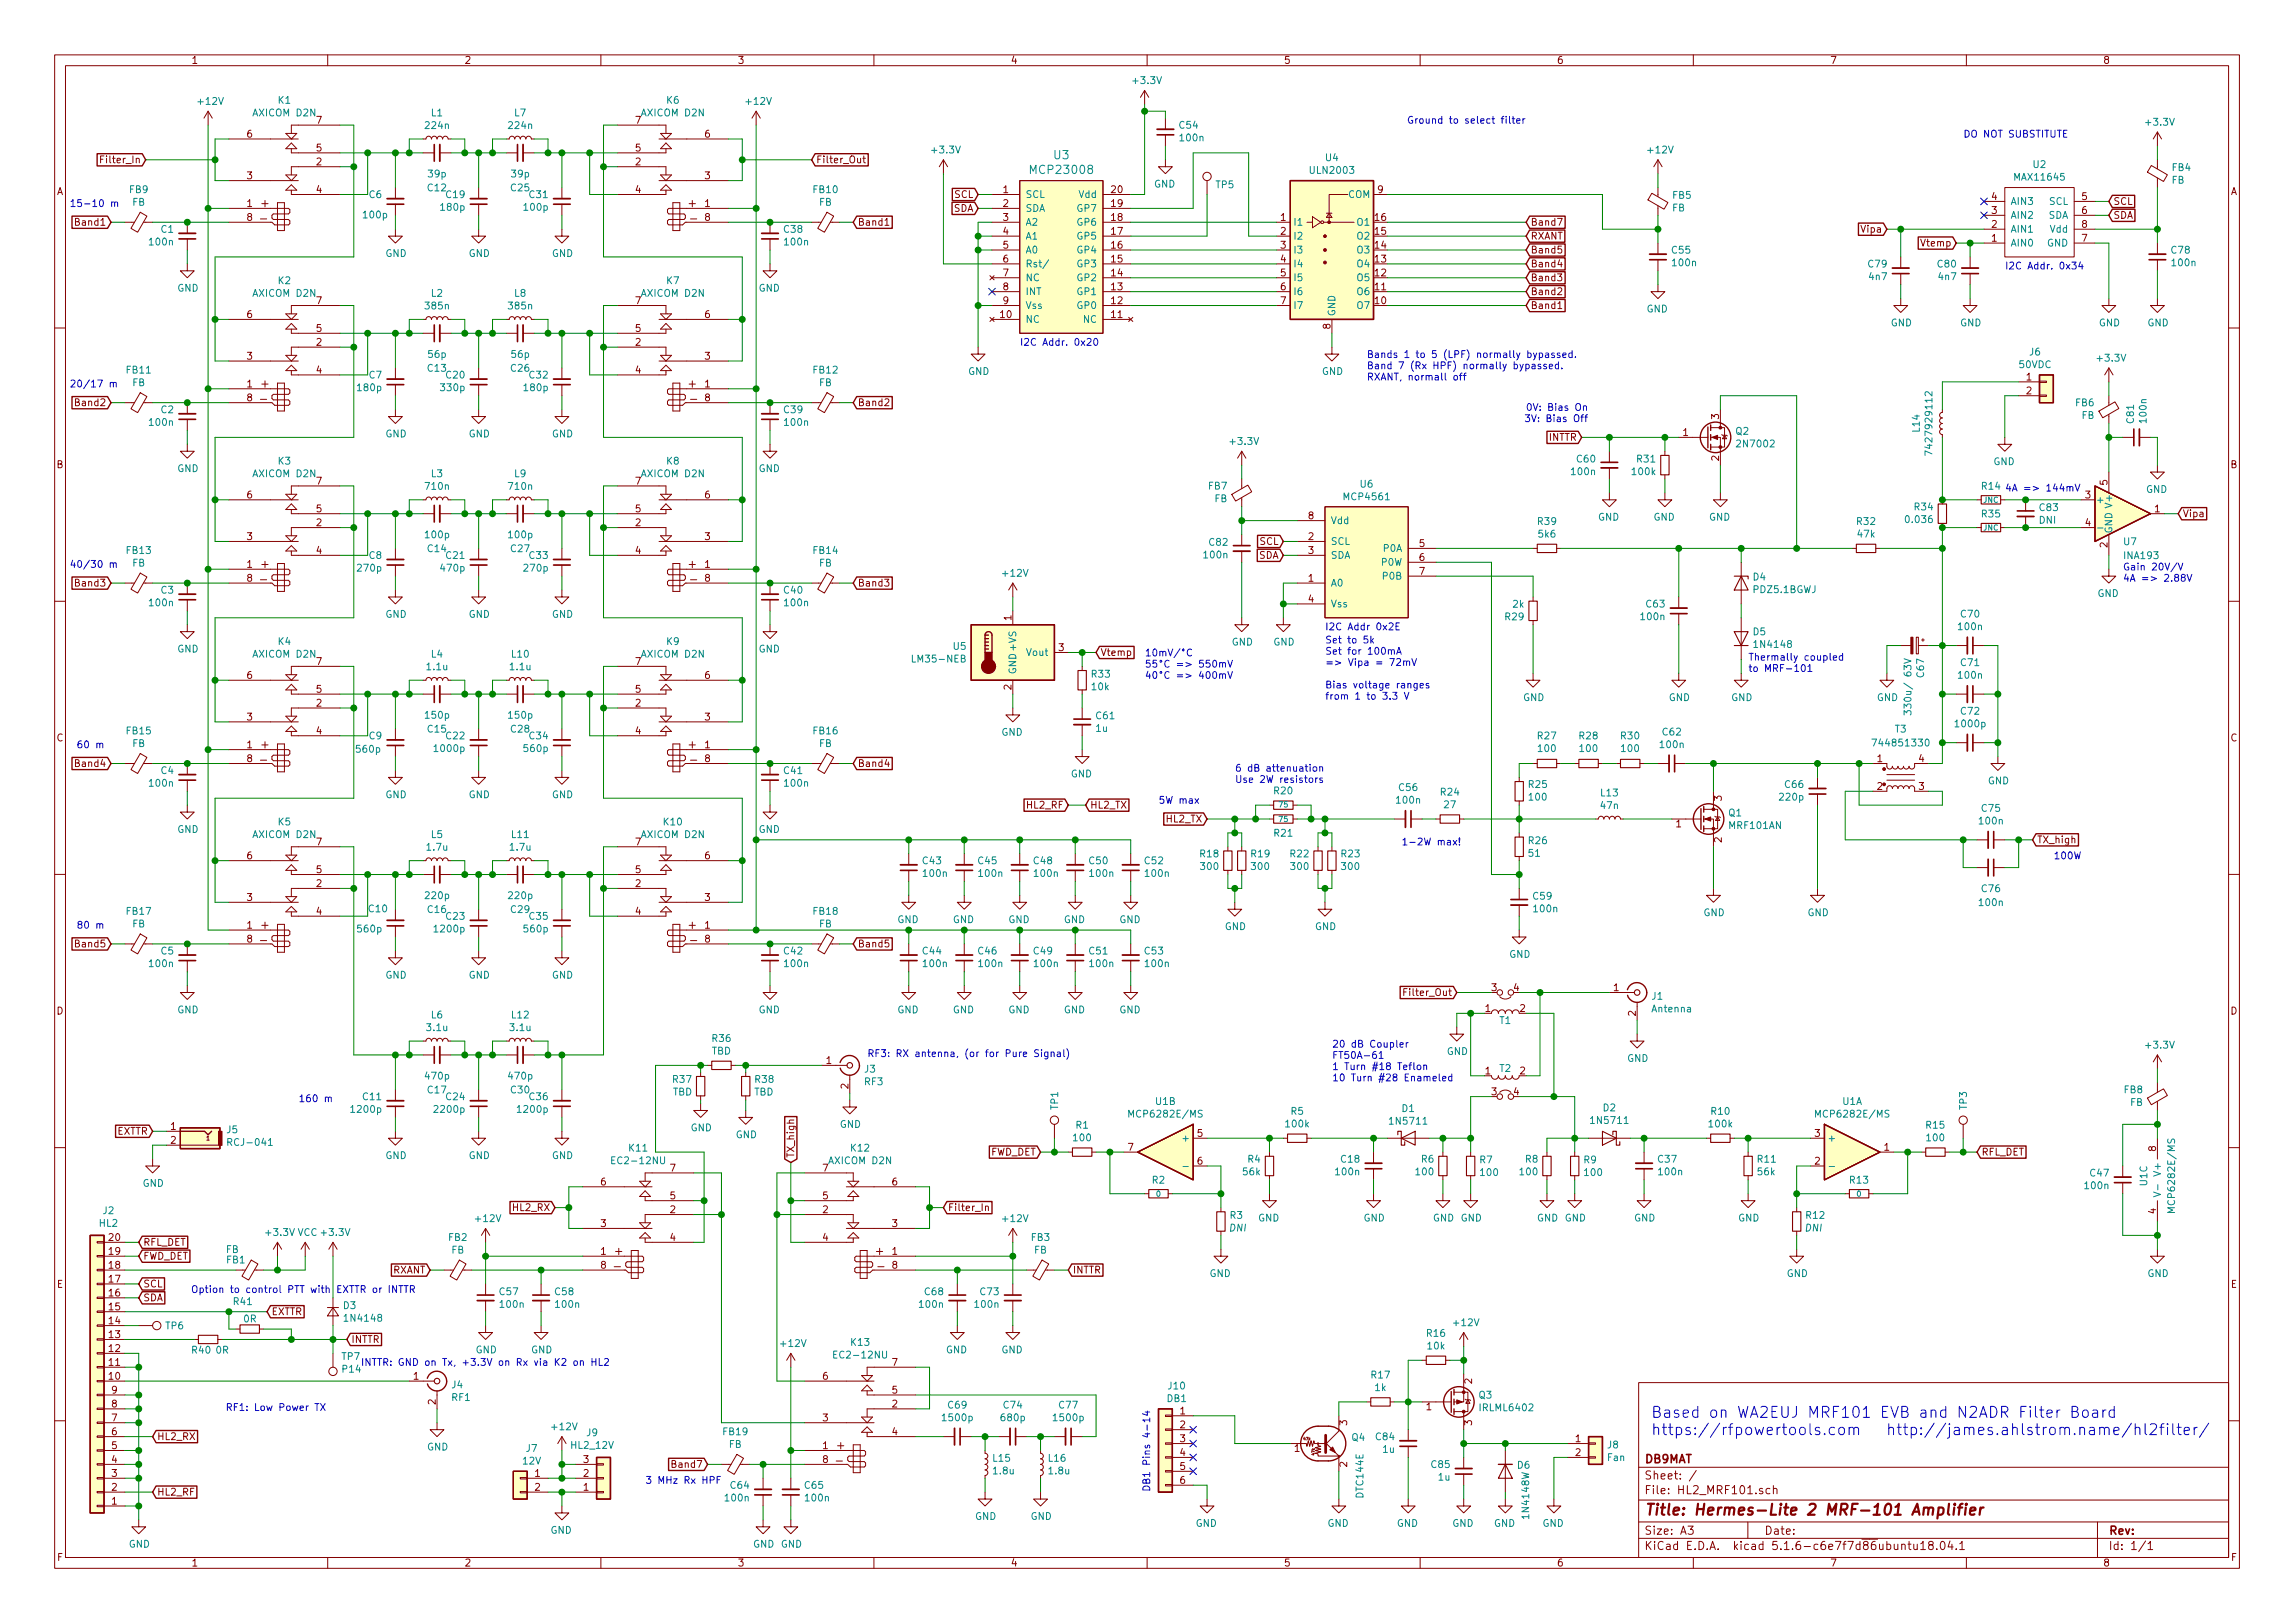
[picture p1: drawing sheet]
<svg xmlns="http://www.w3.org/2000/svg" width="420mm" height="297mm" viewBox="0 0 420 297" stroke-linecap="round" stroke-linejoin="round" font-family="sans-serif">
<defs><g id="words">
<g font-size="2.8" fill="#0000c2">
<text x="302.3" y="259.5">Based on WA2EUJ MRF101 EVB and N2ADR Filter Board</text>
<text x="302.3" y="262.7">https://rfpowertools.com</text>
<text x="334.3" y="262.7">http://james.ahlstrom.name/hl2filter/</text>
</g>
<text font-size="2.8" fill="#840000" x="301" y="277.3">Title: Hermes-Lite 2 MRF-101 Amplifier</text>
<g font-size="2.1" fill="#008484">
<text x="193" y="29.1">U3</text>
<text x="189" y="31.8">MCP23008</text>
</g>
<g font-size="2.1" fill="#840000">
<text x="47.9" y="37.9">+</text>
<text x="47.9" y="40.7">-</text>
<text x="126.1" y="37.9">+</text>
<text x="126.6" y="40.7">-</text>
<text x="47.9" y="71">+</text>
<text x="126.1" y="71">+</text>
<text x="47.9" y="73.7">-</text>
<text x="126.6" y="73.7">-</text>
<text x="47.9" y="104">+</text>
<text x="47.9" y="106.8">-</text>
<text x="126.1" y="104">+</text>
<text x="126.6" y="106.8">-</text>
<text x="47.9" y="137">+</text>
<text x="126.1" y="137">+</text>
<text x="47.9" y="139.8">-</text>
<text x="126.6" y="139.8">-</text>
<text x="47.9" y="170">+</text>
<text x="47.9" y="172.8">-</text>
<text x="126.1" y="170">+</text>
<text x="126.6" y="172.8">-</text>
<text x="112.7" y="229.7">+</text>
<text x="112.7" y="232.5">-</text>
<text x="160.4" y="229.7">+</text>
<text x="160.9" y="232.5">-</text>
<text x="153.3" y="265.3">+</text>
<text x="153.3" y="268.1">-</text>
<text x="301" y="267.8">DB9MAT</text>
<text x="301" y="273.5">File: HL2_MRF101.sch</text>
<text x="301" y="270.8">Sheet: /</text>
<text x="301" y="280.9">Size: A3</text>
<text x="323" y="280.9">Date:</text>
<text x="386" y="280.9">Rev:</text>
<text x="301" y="283.7">KiCad E.D.A. kicad 5.1.6-c6e7f7d86ubuntu18.04.1</text>
<text x="386" y="283.7">Id: 1/1</text>
</g>
<g font-size="1.8" fill="#840000">
<text x="35" y="11.7">1</text>
<text x="85" y="11.7">2</text>
<text x="135" y="11.7">3</text>
<text x="185" y="11.7">4</text>
<text x="235" y="11.7">5</text>
<text x="285" y="11.7">6</text>
<text x="335" y="11.7">7</text>
<text x="385" y="11.7">8</text>
<text x="57.9" y="22.6">7</text>
<text x="116.4" y="22.6">7</text>
<text x="19" y="29.9">Filter_In</text>
<text x="45.2" y="25.2">6</text>
<text x="57.9" y="27.7">5</text>
<text x="116.4" y="27.7">5</text>
<text x="129.1" y="25.2">6</text>
<text x="149.4" y="29.9">Filter_Out</text>
<text x="10.4" y="35.7">A</text>
<text x="45.2" y="32.8">3</text>
<text x="57.9" y="30.3">2</text>
<text x="57.9" y="35.3">4</text>
<text x="116.4" y="30.3">2</text>
<text x="116.4" y="35.3">4</text>
<text x="129.1" y="32.8">3</text>
<text x="183.7" y="35.3">1</text>
<text x="203.5" y="35.3">20</text>
<text x="252.2" y="35.3">9</text>
<text x="408.4" y="35.7">A</text>
<text x="14.1" y="41.3">Band1</text>
<text x="45.2" y="37.9">1</text>
<text x="45.2" y="40.4">8</text>
<text x="129.1" y="37.9">1</text>
<text x="129.1" y="40.4">8</text>
<text x="157" y="41.3">Band1</text>
<text x="174.5" y="38.8">SDA</text>
<text x="174.8" y="36.2">SCL</text>
<text x="183.7" y="37.9">2</text>
<text x="183.7" y="40.4">3</text>
<text x="203.5" y="40.4">18</text>
<text x="203.5" y="37.9">19</text>
<text x="234.5" y="40.4">1</text>
<text x="251.8" y="40.4">16</text>
<text x="280.2" y="41.3">Band7</text>
<text x="364.6" y="41.7">2</text>
<text x="364.6" y="39.2">3</text>
<text x="364.6" y="36.6">4</text>
<text x="381.2" y="36.6">5</text>
<text x="381.2" y="39.2">6</text>
<text x="381.2" y="41.7">8</text>
<text x="386.9" y="40">SDA</text>
<text x="386.9" y="37.5">SCL</text>
<text x="183.7" y="43">4</text>
<text x="183.7" y="45.5">5</text>
<text x="203.5" y="45.5">16</text>
<text x="203.5" y="43">17</text>
<text x="234.5" y="43">2</text>
<text x="234.5" y="45.5">3</text>
<text x="251.8" y="45.5">14</text>
<text x="251.8" y="43">15</text>
<text x="280.2" y="43.9">RXANT</text>
<text x="280.2" y="46.4">Band5</text>
<text x="340.9" y="42.6">Vipa</text>
<text x="351.9" y="45.1">Vtemp</text>
<text x="364.6" y="44.2">1</text>
<text x="381.2" y="44.2">7</text>
<text x="183.7" y="48">6</text>
<text x="183.7" y="50.6">7</text>
<text x="183.7" y="53.1">8</text>
<text x="203.5" y="53.1">13</text>
<text x="203.5" y="50.6">14</text>
<text x="203.5" y="48">15</text>
<text x="234.5" y="48">4</text>
<text x="234.5" y="50.6">5</text>
<text x="234.5" y="53.1">6</text>
<text x="251.8" y="53.1">11</text>
<text x="251.8" y="50.6">12</text>
<text x="251.8" y="48">13</text>
<text x="280.2" y="51.5">Band3</text>
<text x="280.2" y="48.9">Band4</text>
<text x="45.2" y="58.2">6</text>
<text x="57.9" y="55.7">7</text>
<text x="116.4" y="55.7">7</text>
<text x="129.1" y="58.2">6</text>
<text x="183.2" y="58.2">10</text>
<text x="183.7" y="55.7">9</text>
<text x="203.5" y="58.2">11</text>
<text x="203.5" y="55.7">12</text>
<text x="234.5" y="55.7">7</text>
<text x="251.8" y="55.7">10</text>
<text x="280.2" y="56.6">Band1</text>
<text x="280.2" y="54">Band2</text>
<text x="45.2" y="65.8">3</text>
<text x="57.9" y="63.3">2</text>
<text x="57.9" y="60.7">5</text>
<text x="116.4" y="63.3">2</text>
<text x="116.4" y="60.7">5</text>
<text x="129.1" y="65.8">3</text>
<text x="243.6" y="60.2" transform="rotate(-90 243.6 60.2)">8</text>
<text x="45.2" y="70.9">1</text>
<text x="57.9" y="68.4">4</text>
<text x="116.4" y="68.4">4</text>
<text x="129.1" y="70.9">1</text>
<text x="371" y="69.6">1</text>
<text x="14.1" y="74.3">Band2</text>
<text x="45.2" y="73.4">8</text>
<text x="129.1" y="73.4">8</text>
<text x="157" y="74.3">Band2</text>
<text x="314.7" y="76.7" transform="rotate(-90 314.7 76.7)">3</text>
<text x="371" y="72.2">2</text>
<text x="283.6" y="80.7">INTTR</text>
<text x="308.1" y="79.8">1</text>
<text x="10.4" y="85.7">B</text>
<text x="57.9" y="88.7">7</text>
<text x="116.4" y="88.7">7</text>
<text x="314.7" y="84.3" transform="rotate(-90 314.7 84.3)">2</text>
<text x="385.8" y="88.8" transform="rotate(-90 385.8 88.8)">5</text>
<text x="408.4" y="85.7">B</text>
<text x="45.2" y="91.2">6</text>
<text x="57.9" y="93.8">5</text>
<text x="116.4" y="93.8">5</text>
<text x="129.1" y="91.2">6</text>
<text x="239.5" y="95">8</text>
<text x="381.8" y="91.2">3</text>
<text x="394.5" y="93.8">1</text>
<text x="399.6" y="94.7">Vipa</text>
<text x="45.2" y="98.8">3</text>
<text x="57.9" y="96.3">2</text>
<text x="57.9" y="101.4">4</text>
<text x="116.4" y="96.3">2</text>
<text x="116.4" y="101.4">4</text>
<text x="129.1" y="98.8">3</text>
<text x="230.6" y="99.7">SCL</text>
<text x="239.5" y="98.8">2</text>
<text x="239.5" y="101.4">3</text>
<text x="259.9" y="100.1">5</text>
<text x="381.8" y="96.3">4</text>
<text x="385.8" y="100.2" transform="rotate(-90 385.8 100.2)">2</text>
<text x="14.1" y="107.4">Band3</text>
<text x="45.2" y="103.9">1</text>
<text x="45.2" y="106.5">8</text>
<text x="129.1" y="103.9">1</text>
<text x="129.1" y="106.5">8</text>
<text x="157" y="107.4">Band3</text>
<text x="230.4" y="102.3">SDA</text>
<text x="239.5" y="106.5">1</text>
<text x="259.9" y="102.7">6</text>
<text x="259.9" y="105.2">7</text>
<text x="185.2" y="113.5" transform="rotate(-90 185.2 113.5)">1</text>
<text x="239.5" y="110.3">4</text>
<text x="193.8" y="119.2">3</text>
<text x="45.2" y="124.2">6</text>
<text x="57.9" y="121.7">7</text>
<text x="116.4" y="121.7">7</text>
<text x="129.1" y="124.2">6</text>
<text x="201.4" y="120.1">Vtemp</text>
<text x="45.2" y="131.9">3</text>
<text x="57.9" y="129.3">2</text>
<text x="57.9" y="126.8">5</text>
<text x="116.4" y="129.3">2</text>
<text x="116.4" y="126.8">5</text>
<text x="129.1" y="131.9">3</text>
<text x="185.2" y="126.2" transform="rotate(-90 185.2 126.2)">2</text>
<text x="10.4" y="135.7">C</text>
<text x="45.2" y="136.9">1</text>
<text x="57.9" y="134.4">4</text>
<text x="116.4" y="134.4">4</text>
<text x="129.1" y="136.9">1</text>
<text x="408.4" y="135.7">C</text>
<text x="14.1" y="140.4">Band4</text>
<text x="45.2" y="139.5">8</text>
<text x="129.1" y="139.5">8</text>
<text x="157" y="140.4">Band4</text>
<text x="343.7" y="139.5">1</text>
<text x="351.3" y="139.5">4</text>
<text x="188.1" y="148">HL2_RF</text>
<text x="199.5" y="148">HL2_TX</text>
<text x="315.2" y="146.6" transform="rotate(-90 315.2 146.6)">3</text>
<text x="343.7" y="144.6">2</text>
<text x="351.3" y="144.6">3</text>
<text x="57.9" y="154.7">7</text>
<text x="116.4" y="154.7">7</text>
<text x="213.6" y="150.5">HL2_TX</text>
<text x="306.9" y="151.4">1</text>
<text x="315.2" y="154.2" transform="rotate(-90 315.2 154.2)">2</text>
<text x="372.9" y="154.3">TX_high</text>
<text x="45.2" y="157.3">6</text>
<text x="57.9" y="159.8">5</text>
<text x="116.4" y="159.8">5</text>
<text x="129.1" y="157.3">6</text>
<text x="45.2" y="164.9">3</text>
<text x="57.9" y="162.3">2</text>
<text x="57.9" y="167.4">4</text>
<text x="116.4" y="162.3">2</text>
<text x="116.4" y="167.4">4</text>
<text x="129.1" y="164.9">3</text>
<text x="14.1" y="173.4">Band5</text>
<text x="45.2" y="170">1</text>
<text x="45.2" y="172.5">8</text>
<text x="129.1" y="170">1</text>
<text x="129.1" y="172.5">8</text>
<text x="157" y="173.4">Band5</text>
<text x="10.4" y="185.7">D</text>
<text x="257.6" y="182.3">Filter_Out</text>
<text x="271.9" y="185.2">1</text>
<text x="273.1" y="181.4">3</text>
<text x="277.1" y="181.4">4</text>
<text x="278.3" y="185.2">2</text>
<text x="295.4" y="181.4">1</text>
<text x="299.5" y="185.9" transform="rotate(-90 299.5 185.9)">2</text>
<text x="408.4" y="185.7">D</text>
<text x="151.3" y="194.7">1</text>
<text x="271.9" y="196.6">1</text>
<text x="278.3" y="196.6">2</text>
<text x="155.3" y="199.3" transform="rotate(-90 155.3 199.3)">2</text>
<text x="273.1" y="200.4">3</text>
<text x="277.1" y="200.4">4</text>
<text x="21.4" y="207.7">EXTTR</text>
<text x="31.3" y="206.8">1</text>
<text x="31.3" y="209.3">2</text>
<text x="219.2" y="208.1">5</text>
<text x="332.3" y="208.1">3</text>
<text x="122.7" y="214.4">7</text>
<text x="145.4" y="212" transform="rotate(-90 145.4 212)">TX_high</text>
<text x="150.6" y="214.4">7</text>
<text x="181.2" y="211.5">FWD_DET</text>
<text x="206.5" y="210.6">7</text>
<text x="219.2" y="213.1">6</text>
<text x="332.3" y="213.1">2</text>
<text x="345" y="210.6">1</text>
<text x="362.7" y="211.5">RFL_DET</text>
<text x="394.7" y="210.7" transform="rotate(-90 394.7 210.7)">8</text>
<text x="94" y="221.7">HL2_RX</text>
<text x="110" y="217">6</text>
<text x="122.7" y="219.5">5</text>
<text x="150.6" y="219.5">5</text>
<text x="163.3" y="217">6</text>
<text x="173.5" y="221.7">Filter_In</text>
<text x="20" y="227.1">20</text>
<text x="110" y="224.6">3</text>
<text x="122.7" y="222">2</text>
<text x="122.7" y="227.1">4</text>
<text x="150.6" y="222">2</text>
<text x="150.6" y="227.1">4</text>
<text x="163.3" y="224.6">3</text>
<text x="394.7" y="222.1" transform="rotate(-90 394.7 222.1)">4</text>
<text x="20" y="232.2">18</text>
<text x="20" y="229.7">19</text>
<text x="26.2" y="228">RFL_DET</text>
<text x="26.2" y="230.5">FWD_DET</text>
<text x="71.9" y="233.1">RXANT</text>
<text x="110" y="229.7">1</text>
<text x="110" y="232.2">8</text>
<text x="163.3" y="229.7">1</text>
<text x="163.3" y="232.2">8</text>
<text x="196.4" y="233.1">INTTR</text>
<text x="10.4" y="235.7">E</text>
<text x="20" y="239.8">15</text>
<text x="20" y="237.3">16</text>
<text x="20" y="234.7">17</text>
<text x="26.2" y="235.6">SCL</text>
<text x="26.2" y="238.2">SDA</text>
<text x="408.4" y="235.7">E</text>
<text x="20" y="244.9">13</text>
<text x="20" y="242.4">14</text>
<text x="49.7" y="240.7">EXTTR</text>
<text x="64.3" y="245.8">INTTR</text>
<text x="20" y="250">11</text>
<text x="20" y="247.4">12</text>
<text x="163.3" y="250">7</text>
<text x="20" y="252.5">10</text>
<text x="20.5" y="257.6">8</text>
<text x="20.5" y="255.1">9</text>
<text x="75.7" y="252.5">1</text>
<text x="79.8" y="257.1" transform="rotate(-90 79.8 257.1)">2</text>
<text x="150.6" y="252.5">6</text>
<text x="163.3" y="257.6">2</text>
<text x="163.3" y="255.1">5</text>
<text x="269.5" y="253.2" transform="rotate(-90 269.5 253.2)">2</text>
<text x="20.5" y="262.7">6</text>
<text x="20.5" y="260.1">7</text>
<text x="28.7" y="263.6">HL2_RX</text>
<text x="150.6" y="260.1">3</text>
<text x="163.3" y="262.7">4</text>
<text x="216.1" y="258.9">1</text>
<text x="216.1" y="261.4">2</text>
<text x="216.1" y="263.9">3</text>
<text x="246.6" y="260.9" transform="rotate(-90 246.6 260.9)">3</text>
<text x="261.1" y="258.1">1</text>
<text x="269.5" y="260.9" transform="rotate(-90 269.5 260.9)">3</text>
<text x="288.4" y="263.9">1</text>
<text x="20.5" y="267.8">4</text>
<text x="20.5" y="265.2">5</text>
<text x="106.8" y="267.8">3</text>
<text x="123.3" y="268.6">Band7</text>
<text x="150.6" y="265.2">1</text>
<text x="150.6" y="267.8">8</text>
<text x="216.1" y="266.5">4</text>
<text x="216.1" y="269">5</text>
<text x="237" y="265.7">1</text>
<text x="246.6" y="268.5" transform="rotate(-90 246.6 268.5)">2</text>
<text x="288.4" y="266.5">2</text>
<text x="20.5" y="275.4">1</text>
<text x="20.5" y="272.8">2</text>
<text x="20.5" y="270.3">3</text>
<text x="28.7" y="273.7">HL2_RF</text>
<text x="97.9" y="270.3">1</text>
<text x="97.9" y="272.8">2</text>
<text x="106.8" y="272.8">1</text>
<text x="106.8" y="270.3">2</text>
<text x="216.1" y="271.6">6</text>
<text x="10.5" y="285.7">F</text>
<text x="35" y="286.7">1</text>
<text x="85" y="286.7">2</text>
<text x="135" y="286.7">3</text>
<text x="185" y="286.7">4</text>
<text x="235" y="286.7">5</text>
<text x="285" y="286.7">6</text>
<text x="335" y="286.7">7</text>
<text x="385" y="286.7">8</text>
<text x="408.5" y="285.7">F</text>
</g>
<g font-size="1.8" fill="#008484">
<text x="207.6" y="15.4">+3.3V</text>
<text x="36.4" y="19.2">+12V</text>
<text x="46.5" y="21.3">AXICOM D2N</text>
<text x="51" y="19">K1</text>
<text x="78" y="23.6">224n</text>
<text x="79" y="21.3">L1</text>
<text x="93.2" y="23.6">224n</text>
<text x="94.2" y="21.3">L7</text>
<text x="117.7" y="21.3">AXICOM D2N</text>
<text x="122.1" y="19">K6</text>
<text x="136.7" y="19.2">+12V</text>
<text x="216" y="23.6">C54</text>
<text x="393" y="23">+3.3V</text>
<text x="170.8" y="28.1">+3.3V</text>
<text x="216.2" y="25.9">100n</text>
<text x="242.7" y="29.5">U4</text>
<text x="301.8" y="28.1">+12V</text>
<text x="23.7" y="35.3">FB9</text>
<text x="78.4" y="35">C12</text>
<text x="78.5" y="32.5">39p</text>
<text x="93.6" y="35">C25</text>
<text x="93.7" y="32.5">39p</text>
<text x="149" y="35.3">FB10</text>
<text x="211.3" y="34.3">GND</text>
<text x="222.6" y="34.5">TP5</text>
<text x="240.1" y="31.8">ULN2003</text>
<text x="372.3" y="30.7">U2</text>
<text x="397.6" y="33.6">FB</text>
<text x="397.7" y="31.3">FB4</text>
<text x="24.2" y="37.7">FB</text>
<text x="66.6" y="40">100p</text>
<text x="67.6" y="36.3">C6</text>
<text x="80.8" y="38.6">180p</text>
<text x="81.7" y="36.3">C19</text>
<text x="96.1" y="38.6">100p</text>
<text x="97" y="36.3">C31</text>
<text x="150" y="37.7">FB</text>
<text x="187.7" y="36.2">SCL</text>
<text x="187.7" y="38.8">SDA</text>
<text x="187.7" y="41.3">A2</text>
<text x="197.4" y="41.3">GP6</text>
<text x="197.4" y="38.8">GP7</text>
<text x="197.6" y="36.2">Vdd</text>
<text x="236.7" y="41.3">I1</text>
<text x="246.8" y="36.2">COM</text>
<text x="248.6" y="41.3">O1</text>
<text x="306.1" y="38.7">FB</text>
<text x="306.2" y="36.4">FB5</text>
<text x="368" y="40">AIN2</text>
<text x="368" y="37.5">AIN3</text>
<text x="375" y="40">SDA</text>
<text x="375.2" y="37.5">SCL</text>
<text x="27.5" y="44.9">100n</text>
<text x="29.5" y="42.6">C1</text>
<text x="70.6" y="47">GND</text>
<text x="85.8" y="47">GND</text>
<text x="101" y="47">GND</text>
<text x="143.6" y="42.6">C38</text>
<text x="143.8" y="44.9">100n</text>
<text x="187.7" y="43.9">A1</text>
<text x="187.7" y="46.4">A0</text>
<text x="197.4" y="46.4">GP4</text>
<text x="197.4" y="43.9">GP5</text>
<text x="236.7" y="43.9">I2</text>
<text x="236.7" y="46.4">I3</text>
<text x="248.6" y="46.4">O3</text>
<text x="248.6" y="43.9">O2</text>
<text x="306.1" y="46.4">C55</text>
<text x="368" y="45.1">AIN0</text>
<text x="368" y="42.6">AIN1</text>
<text x="374.8" y="45.1">GND</text>
<text x="375.4" y="42.6">Vdd</text>
<text x="397.6" y="46.4">C78</text>
<text x="32.5" y="53.4">GND</text>
<text x="51" y="52">K2</text>
<text x="122.1" y="52">K7</text>
<text x="138.9" y="53.4">GND</text>
<text x="187.7" y="48.9">Rst/</text>
<text x="187.7" y="51.5">NC</text>
<text x="197.4" y="51.5">GP2</text>
<text x="197.4" y="48.9">GP3</text>
<text x="236.7" y="48.9">I4</text>
<text x="236.7" y="51.5">I5</text>
<text x="248.6" y="51.5">O5</text>
<text x="248.6" y="48.9">O4</text>
<text x="306.3" y="48.7">100n</text>
<text x="342.1" y="49">C79</text>
<text x="342.3" y="51.3">4n7</text>
<text x="354.8" y="49">C80</text>
<text x="355" y="51.3">4n7</text>
<text x="397.8" y="48.7">100n</text>
<text x="46.5" y="54.3">AXICOM D2N</text>
<text x="78" y="56.6">385n</text>
<text x="79" y="54.3">L2</text>
<text x="93.2" y="56.6">385n</text>
<text x="94.2" y="54.3">L8</text>
<text x="117.7" y="54.3">AXICOM D2N</text>
<text x="187.7" y="59.1">NC</text>
<text x="187.7" y="54">INT</text>
<text x="187.7" y="56.6">Vss</text>
<text x="197.4" y="56.6">GP0</text>
<text x="197.4" y="54">GP1</text>
<text x="198.3" y="59.1">NC</text>
<text x="236.7" y="54">I6</text>
<text x="236.7" y="56.6">I7</text>
<text x="244.5" y="57.9" transform="rotate(-90 244.5 57.9)">GND</text>
<text x="248.6" y="56.6">O7</text>
<text x="248.6" y="54">O6</text>
<text x="301.4" y="57.2">GND</text>
<text x="346.2" y="59.7">GND</text>
<text x="358.9" y="59.7">GND</text>
<text x="384.3" y="59.7">GND</text>
<text x="393.1" y="59.7">GND</text>
<text x="78.5" y="65.5">56p</text>
<text x="93.7" y="65.5">56p</text>
<text x="371.6" y="65.1">J6</text>
<text x="23.2" y="68.4">FB11</text>
<text x="24.2" y="70.7">FB</text>
<text x="65.6" y="71.6">180p</text>
<text x="67.6" y="69.3">C7</text>
<text x="78.4" y="68">C13</text>
<text x="80.8" y="71.6">330p</text>
<text x="81.7" y="69.3">C20</text>
<text x="93.6" y="68">C26</text>
<text x="96.1" y="71.6">180p</text>
<text x="97" y="69.3">C32</text>
<text x="149" y="68.4">FB12</text>
<text x="150" y="70.7">FB</text>
<text x="177.2" y="68.6">GND</text>
<text x="242" y="68.6">GND</text>
<text x="369.7" y="67.4">50VDC</text>
<text x="384.1" y="66.2">+3.3V</text>
<text x="27.5" y="77.9">100n</text>
<text x="29.5" y="75.6">C2</text>
<text x="143.6" y="75.6">C39</text>
<text x="143.8" y="77.9">100n</text>
<text x="380" y="74.4">FB6</text>
<text x="381.1" y="76.7">FB</text>
<text x="390.7" y="77.4" transform="rotate(-90 390.7 77.4)">C81</text>
<text x="393" y="77.3" transform="rotate(-90 393 77.3)">100n</text>
<text x="70.6" y="80">GND</text>
<text x="85.8" y="80">GND</text>
<text x="101" y="80">GND</text>
<text x="225.4" y="81.4">+3.3V</text>
<text x="317.8" y="79.6">Q2</text>
<text x="318.3" y="81.9">2N7002</text>
<text x="351.5" y="79" transform="rotate(-90 351.5 79)">L14</text>
<text x="353.8" y="82.4" transform="rotate(-90 353.8 82.4)">7427929112</text>
<text x="32.5" y="86.4">GND</text>
<text x="46.5" y="87.3">AXICOM D2N</text>
<text x="51" y="85">K3</text>
<text x="78" y="89.6">710n</text>
<text x="79" y="87.3">L3</text>
<text x="93.2" y="89.6">710n</text>
<text x="94.2" y="87.3">L9</text>
<text x="117.7" y="87.3">AXICOM D2N</text>
<text x="122.1" y="85">K8</text>
<text x="138.9" y="86.4">GND</text>
<text x="221.3" y="89.6">FB7</text>
<text x="249.1" y="89.2">U6</text>
<text x="287.8" y="87">100n</text>
<text x="288.7" y="84.6">C60</text>
<text x="298.9" y="87">100k</text>
<text x="299.7" y="84.6">R31</text>
<text x="362.9" y="89.6">R14</text>
<text x="364.9" y="85.1">GND</text>
<text x="222.4" y="91.9">FB</text>
<text x="243.6" y="95.9">Vdd</text>
<text x="246.3" y="91.6">MCP4561</text>
<text x="292.6" y="95.3">GND</text>
<text x="302.7" y="95.3">GND</text>
<text x="312.9" y="95.3">GND</text>
<text x="349.1" y="95.7">0.036</text>
<text x="350.5" y="93.4">R34</text>
<text x="362.9" y="94.7">R35</text>
<text x="373.3" y="95.8">DNI</text>
<text x="373.5" y="93.5">C83</text>
<text x="383.7" y="92.1">+</text>
<text x="392.9" y="90.2">GND</text>
<text x="23.2" y="101.4">FB13</text>
<text x="78" y="98.5">100p</text>
<text x="78.4" y="101.1">C14</text>
<text x="93.2" y="98.5">100p</text>
<text x="93.6" y="101.1">C27</text>
<text x="149" y="101.4">FB14</text>
<text x="221.4" y="99.9">C82</text>
<text x="243.6" y="99.7">SCL</text>
<text x="253.4" y="101">P0A</text>
<text x="281.6" y="96.1">R39</text>
<text x="281.7" y="98.4">5k6</text>
<text x="340" y="96.1">R32</text>
<text x="340.2" y="98.4">47k</text>
<text x="386.7" y="97.7" transform="rotate(-90 386.7 97.7)">GND V+</text>
<text x="388.8" y="99.8">U7</text>
<text x="24.2" y="103.7">FB</text>
<text x="65.6" y="104.6">270p</text>
<text x="67.6" y="102.3">C8</text>
<text x="80.8" y="104.6">470p</text>
<text x="81.7" y="102.3">C21</text>
<text x="96.1" y="104.6">270p</text>
<text x="97" y="102.3">C33</text>
<text x="150" y="103.7">FB</text>
<text x="183.7" y="105.5">+12V</text>
<text x="220.5" y="102.2">100n</text>
<text x="243.6" y="107.4">A0</text>
<text x="243.6" y="102.3">SDA</text>
<text x="253" y="103.5">P0W</text>
<text x="253.4" y="106.1">P0B</text>
<text x="321" y="106.2">D4</text>
<text x="389" y="102.3">INA193</text>
<text x="27.5" y="111">100n</text>
<text x="29.5" y="108.6">C3</text>
<text x="70.6" y="113.1">GND</text>
<text x="85.8" y="113.1">GND</text>
<text x="101" y="113.1">GND</text>
<text x="143.6" y="108.6">C40</text>
<text x="143.8" y="111">100n</text>
<text x="243.6" y="111.2">Vss</text>
<text x="275.6" y="113.5">R29</text>
<text x="277" y="111.2">2k</text>
<text x="300.5" y="113.5">100n</text>
<text x="301.4" y="111.2">C63</text>
<text x="321.1" y="108.5">PDZ5.1BGWJ</text>
<text x="359.1" y="113">C70</text>
<text x="384" y="109.3">GND</text>
<text x="32.5" y="119.4">GND</text>
<text x="51" y="118">K4</text>
<text x="122.1" y="118">K9</text>
<text x="138.9" y="119.4">GND</text>
<text x="174.6" y="118.9">U5</text>
<text x="225.5" y="118.1">GND</text>
<text x="233.1" y="118.1">GND</text>
<text x="321" y="116.3">D5</text>
<text x="321.4" y="118.6">1N4148</text>
<text x="358.7" y="115.3">100n</text>
<text x="46.5" y="120.4">AXICOM D2N</text>
<text x="78.3" y="122.7">1.1u</text>
<text x="79" y="120.4">L4</text>
<text x="93.5" y="122.7">1.1u</text>
<text x="93.7" y="120.4">L10</text>
<text x="117.7" y="120.4">AXICOM D2N</text>
<text x="167.4" y="121.2">LM35-NEB</text>
<text x="186.1" y="123.5" transform="rotate(-90 186.1 123.5)">GND +VS</text>
<text x="188.1" y="120.1">Vout</text>
<text x="199.9" y="124">R33</text>
<text x="352.2" y="123.9" transform="rotate(-90 352.2 123.9)">C67</text>
<text x="358.7" y="124.2">100n</text>
<text x="359.1" y="121.9">C71</text>
<text x="78" y="131.5">150p</text>
<text x="93.2" y="131.5">150p</text>
<text x="199.9" y="126.3">10k</text>
<text x="200.7" y="131.6">C61</text>
<text x="278.8" y="128.3">GND</text>
<text x="305.5" y="128.3">GND</text>
<text x="316.9" y="128.3">GND</text>
<text x="343.6" y="128.3">GND</text>
<text x="349.9" y="129.8" transform="rotate(-90 349.9 129.8)">330u/ 63V</text>
<text x="359.1" y="130.8">C72</text>
<text x="23.2" y="134.4">FB15</text>
<text x="24.2" y="136.7">FB</text>
<text x="65.4" y="137.8">560p</text>
<text x="67.6" y="135.3">C9</text>
<text x="78.4" y="134.1">C15</text>
<text x="79.7" y="137.6">1000p</text>
<text x="81.7" y="135.3">C22</text>
<text x="93.6" y="134.1">C28</text>
<text x="96.1" y="137.6">560p</text>
<text x="97" y="135.3">C34</text>
<text x="149" y="134.4">FB16</text>
<text x="150" y="136.7">FB</text>
<text x="183.3" y="134.7">GND</text>
<text x="200.7" y="133.9">1u</text>
<text x="281.6" y="135.3">R27</text>
<text x="281.7" y="137.6">100</text>
<text x="289.2" y="135.3">R28</text>
<text x="289.3" y="137.6">100</text>
<text x="296.8" y="135.3">R30</text>
<text x="297" y="137.6">100</text>
<text x="304.1" y="136.9">100n</text>
<text x="304.4" y="134.6">C62</text>
<text x="343.6" y="136.6">744851330</text>
<text x="347" y="134.1">T3</text>
<text x="358.2" y="133.1">1000p</text>
<text x="27.5" y="144">100n</text>
<text x="29.5" y="141.7">C4</text>
<text x="143.6" y="141.7">C41</text>
<text x="143.8" y="144">100n</text>
<text x="196" y="142.3">GND</text>
<text x="363.9" y="143.5">GND</text>
<text x="70.6" y="146.1">GND</text>
<text x="85.8" y="146.1">GND</text>
<text x="101" y="146.1">GND</text>
<text x="233.3" y="145.4">R20</text>
<text x="255.8" y="147.1">100n</text>
<text x="256.2" y="144.8">C56</text>
<text x="263.8" y="145.6">R24</text>
<text x="264.5" y="147.9">27</text>
<text x="279.9" y="144.2">R25</text>
<text x="280" y="146.5">100</text>
<text x="293.1" y="145.8">L13</text>
<text x="293.1" y="148.1">47n</text>
<text x="316.5" y="149.4">Q1</text>
<text x="325.9" y="146.5">220p</text>
<text x="326.8" y="144.2">C66</text>
<text x="362.9" y="148.6">C75</text>
<text x="32.5" y="152.4">GND</text>
<text x="46.5" y="153.4">AXICOM D2N</text>
<text x="51" y="151.1">K5</text>
<text x="78.3" y="155.7">1.7u</text>
<text x="79" y="153.4">L5</text>
<text x="93.5" y="155.7">1.7u</text>
<text x="93.7" y="153.4">L11</text>
<text x="117.7" y="153.4">AXICOM D2N</text>
<text x="121.5" y="151.1">K10</text>
<text x="138.9" y="152.4">GND</text>
<text x="233.3" y="153.1">R21</text>
<text x="279.9" y="154.5">R26</text>
<text x="316.7" y="151.7">MRF101AN</text>
<text x="362.5" y="150.9">100n</text>
<text x="169" y="158.2">C43</text>
<text x="169.2" y="160.5">100n</text>
<text x="179.1" y="158.2">C45</text>
<text x="179.3" y="160.5">100n</text>
<text x="189.3" y="158.2">C48</text>
<text x="189.5" y="160.5">100n</text>
<text x="199.5" y="158.2">C50</text>
<text x="199.6" y="160.5">100n</text>
<text x="209.6" y="158.2">C52</text>
<text x="209.8" y="160.5">100n</text>
<text x="219.8" y="156.9">R18</text>
<text x="219.9" y="159.2">300</text>
<text x="229.1" y="156.9">R19</text>
<text x="229.2" y="159.2">300</text>
<text x="236.3" y="156.9">R22</text>
<text x="236.4" y="159.2">300</text>
<text x="245.6" y="156.9">R23</text>
<text x="245.7" y="159.2">300</text>
<text x="279.9" y="156.8">51</text>
<text x="23.2" y="167.4">FB17</text>
<text x="67.6" y="167">C10</text>
<text x="78" y="164.6">220p</text>
<text x="78.4" y="167.1">C16</text>
<text x="93.2" y="164.6">220p</text>
<text x="93.6" y="167.1">C29</text>
<text x="149" y="167.4">FB18</text>
<text x="280.7" y="164.7">C59</text>
<text x="280.9" y="167">100n</text>
<text x="311.9" y="167.7">GND</text>
<text x="330.9" y="167.7">GND</text>
<text x="362.5" y="165.8">100n</text>
<text x="362.9" y="163.3">C76</text>
<text x="24.2" y="169.7">FB</text>
<text x="65.6" y="170.6">560p</text>
<text x="79.7" y="170.6">1200p</text>
<text x="81.7" y="168.3">C23</text>
<text x="96.1" y="170.6">560p</text>
<text x="97" y="168.3">C35</text>
<text x="150" y="169.7">FB</text>
<text x="164.3" y="168.9">GND</text>
<text x="174.4" y="168.9">GND</text>
<text x="184.6" y="168.9">GND</text>
<text x="194.8" y="168.9">GND</text>
<text x="204.9" y="168.9">GND</text>
<text x="224.2" y="170.2">GND</text>
<text x="240.7" y="170.2">GND</text>
<text x="27.5" y="177">100n</text>
<text x="29.5" y="174.7">C5</text>
<text x="70.6" y="179.1">GND</text>
<text x="85.8" y="179.1">GND</text>
<text x="101" y="179.1">GND</text>
<text x="143.6" y="174.7">C42</text>
<text x="143.8" y="177">100n</text>
<text x="169" y="174.7">C44</text>
<text x="169.2" y="177">100n</text>
<text x="179.1" y="174.7">C46</text>
<text x="179.3" y="177">100n</text>
<text x="189.3" y="174.7">C49</text>
<text x="189.5" y="177">100n</text>
<text x="199.5" y="174.7">C51</text>
<text x="199.6" y="177">100n</text>
<text x="209.6" y="174.7">C53</text>
<text x="209.8" y="177">100n</text>
<text x="276.3" y="175.3">GND</text>
<text x="32.5" y="185.5">GND</text>
<text x="138.9" y="185.5">GND</text>
<text x="164.3" y="185.5">GND</text>
<text x="174.4" y="185.5">GND</text>
<text x="184.6" y="185.5">GND</text>
<text x="194.8" y="185.5">GND</text>
<text x="204.9" y="185.5">GND</text>
<text x="302.5" y="183">J1</text>
<text x="302.5" y="185.3">Antenna</text>
<text x="78.3" y="188.7">3.1u</text>
<text x="79" y="186.4">L6</text>
<text x="93.5" y="188.7">3.1u</text>
<text x="93.7" y="186.4">L12</text>
<text x="130.5" y="190.7">R36</text>
<text x="274.6" y="187.4">T1</text>
<text x="393" y="191.9">+3.3V</text>
<text x="78" y="197.6">470p</text>
<text x="93.2" y="197.6">470p</text>
<text x="130.3" y="193">TBD</text>
<text x="158.3" y="196.3">J3</text>
<text x="264.9" y="193.1">GND</text>
<text x="274.6" y="196.2">T2</text>
<text x="297.9" y="194.3">GND</text>
<text x="64.5" y="203.7">1200p</text>
<text x="66.5" y="201.4">C11</text>
<text x="78.4" y="200.1">C17</text>
<text x="79.7" y="203.7">2200p</text>
<text x="81.7" y="201.4">C24</text>
<text x="93.6" y="200.1">C30</text>
<text x="95" y="203.7">1200p</text>
<text x="97" y="201.4">C36</text>
<text x="123.2" y="200.5">TBD</text>
<text x="123.2" y="198.2">R37</text>
<text x="138" y="200.5">TBD</text>
<text x="138.3" y="198.2">R38</text>
<text x="158.3" y="198.6">RF3</text>
<text x="193.7" y="203.1" transform="rotate(-90 193.7 203.1)">TP1</text>
<text x="211.6" y="202.2">U1B</text>
<text x="256.7" y="203.5">D1</text>
<text x="293.5" y="203.4">D2</text>
<text x="337.3" y="202.2">U1A</text>
<text x="360.1" y="203.1" transform="rotate(-90 360.1 203.1)">TP3</text>
<text x="388.9" y="200.1">FB8</text>
<text x="390" y="202.4">FB</text>
<text x="41.6" y="207.4">J5</text>
<text x="42.2" y="209.7">RCJ-041</text>
<text x="126.4" y="207">GND</text>
<text x="134.7" y="208.3">GND</text>
<text x="153.7" y="206.4">GND</text>
<text x="196.6" y="208.9">100</text>
<text x="197" y="206.6">R1</text>
<text x="207.3" y="204.5">MCP6282E/MS</text>
<text x="216.9" y="209">+</text>
<text x="235.5" y="206.3">100k</text>
<text x="236.4" y="204">R5</text>
<text x="254.7" y="205.8">1N5711</text>
<text x="291.5" y="205.7">1N5711</text>
<text x="313" y="206.3">100k</text>
<text x="313.3" y="204">R10</text>
<text x="333" y="204.5">MCP6282E/MS</text>
<text x="334.5" y="209">+</text>
<text x="352.7" y="206.6">R15</text>
<text x="352.8" y="208.9">100</text>
<text x="70.6" y="212.1">GND</text>
<text x="85.8" y="212.1">GND</text>
<text x="101" y="212.1">GND</text>
<text x="112.6" y="213.1">EC2-12NU</text>
<text x="115.2" y="210.8">K11</text>
<text x="151.9" y="213.1">AXICOM D2N</text>
<text x="155.8" y="210.8">K12</text>
<text x="227.6" y="215.1">56k</text>
<text x="228.5" y="212.8">R4</text>
<text x="244.7" y="215.1">100n</text>
<text x="245.6" y="212.8">C18</text>
<text x="259.3" y="215.1">100</text>
<text x="260.2" y="212.8">R6</text>
<text x="270.9" y="212.9">R7</text>
<text x="271.1" y="215.2">100</text>
<text x="278.4" y="215.1">100</text>
<text x="279.3" y="212.8">R8</text>
<text x="290" y="212.9">R9</text>
<text x="290.2" y="215.2">100</text>
<text x="303.6" y="212.8">C37</text>
<text x="303.8" y="215.1">100n</text>
<text x="321.8" y="212.8">R11</text>
<text x="321.9" y="215.1">56k</text>
<text x="382.7" y="215.3">C47</text>
<text x="395.6" y="214.8" transform="rotate(-90 395.6 214.8)">V+</text>
<text x="26.1" y="217.2">GND</text>
<text x="211" y="216.6">R2</text>
<text x="338.7" y="216.6">R13</text>
<text x="381.8" y="217.6">100n</text>
<text x="393.1" y="217" transform="rotate(-90 393.1 217)">U1C</text>
<text x="398.2" y="221.3" transform="rotate(-90 398.2 221.3)">MCP6282E/MS</text>
<text x="18.2" y="224.5">HL2</text>
<text x="18.9" y="222.2">J2</text>
<text x="48.8" y="226.2">+3.3V VCC +3.3V</text>
<text x="82.1" y="227.1">FB2</text>
<text x="87.2" y="223.7">+12V</text>
<text x="183.7" y="223.7">+12V</text>
<text x="188.8" y="227.1">FB3</text>
<text x="225.2" y="225.4">DNI</text>
<text x="225.2" y="223.1">R3</text>
<text x="230.3" y="223.6">GND</text>
<text x="249.6" y="223.6">GND</text>
<text x="262.3" y="223.6">GND GND</text>
<text x="281.4" y="223.6">GND GND</text>
<text x="299.2" y="223.6">GND</text>
<text x="318.2" y="223.6">GND</text>
<text x="330.6" y="225.4">DNI</text>
<text x="330.7" y="223.1">R12</text>
<text x="41.4" y="229.3">FB</text>
<text x="41.5" y="231.2">FB1</text>
<text x="82.7" y="229.4">FB</text>
<text x="189.3" y="229.4">FB</text>
<text x="221.4" y="233.7">GND</text>
<text x="327.1" y="233.7">GND</text>
<text x="393.1" y="233.7">GND</text>
<text x="42.8" y="238.8">R41</text>
<text x="62.9" y="239.6">D3</text>
<text x="91.5" y="237">C57</text>
<text x="91.7" y="239.4">100n</text>
<text x="101.7" y="237">C58</text>
<text x="101.9" y="239.4">100n</text>
<text x="168.5" y="239.4">100n</text>
<text x="169.4" y="237">C68</text>
<text x="178.6" y="239.4">100n</text>
<text x="179.5" y="237">C73</text>
<text x="30.4" y="243.3">TP6</text>
<text x="44.7" y="242">0R</text>
<text x="63.3" y="241.9">1N4148</text>
<text x="261.3" y="244.7">R16</text>
<text x="266.3" y="242.7">+12V</text>
<text x="35.2" y="247.7">R40</text>
<text x="39.6" y="247.7">0R</text>
<text x="62.6" y="248.9">TP7</text>
<text x="62.8" y="251.2">P14</text>
<text x="87.1" y="247.7">GND</text>
<text x="97.2" y="247.7">GND</text>
<text x="143.1" y="246.5">+12V</text>
<text x="153.2" y="248.6">EC2-12NU</text>
<text x="155.9" y="246.3">K13</text>
<text x="173.2" y="247.7">GND</text>
<text x="183.3" y="247.7">GND</text>
<text x="261.4" y="247">10k</text>
<text x="82.7" y="256.4">RF1</text>
<text x="82.8" y="254.1">J4</text>
<text x="173.6" y="257.8">C69</text>
<text x="183.8" y="257.8">C74</text>
<text x="194" y="257.8">C77</text>
<text x="213.7" y="256.6">DB1</text>
<text x="213.9" y="254.3">J10</text>
<text x="251.1" y="252.3">R17</text>
<text x="251.8" y="254.6">1k</text>
<text x="270.8" y="256">Q3</text>
<text x="101.2" y="261.8">+12V</text>
<text x="107.4" y="262.9">J9</text>
<text x="132.5" y="262.7">FB19</text>
<text x="172.8" y="260.1">1500p</text>
<text x="183.4" y="260.1">680p</text>
<text x="193.1" y="260.1">1500p</text>
<text x="247.5" y="263.7">Q4</text>
<text x="251.9" y="263.6">C84</text>
<text x="271.1" y="258.3">IRLML6402</text>
<text x="78.2" y="265.5">GND</text>
<text x="95.8" y="268">12V</text>
<text x="96.4" y="265.7">J7</text>
<text x="104.7" y="265.2">HL2_12V</text>
<text x="133.5" y="265">FB</text>
<text x="181.8" y="267.5">L15</text>
<text x="182" y="269.8">1.8u</text>
<text x="192" y="267.5">L16</text>
<text x="192.1" y="269.8">1.8u</text>
<text x="253.2" y="265.9">1u</text>
<text x="262.1" y="268.7">C85</text>
<text x="277.8" y="268.8">D6</text>
<text x="294.3" y="267.4">Fan</text>
<text x="294.3" y="265.1">J8</text>
<text x="132.9" y="274.8">100n</text>
<text x="133.8" y="272.5">C64</text>
<text x="147.4" y="272.5">C65</text>
<text x="147.6" y="274.8">100n</text>
<text x="249.6" y="274" transform="rotate(-90 249.6 274)">DTC144E</text>
<text x="263.4" y="271">1u</text>
<text x="100.8" y="280.7">GND</text>
<text x="178.5" y="278.2">GND</text>
<text x="188.7" y="278.2">GND</text>
<text x="218.9" y="279.4">GND</text>
<text x="243" y="279.4">GND</text>
<text x="255.7" y="279.4">GND</text>
<text x="265.9" y="279.4">GND</text>
<text x="273.5" y="279.4">GND</text>
<text x="280" y="277.7" transform="rotate(-90 280 277.7)">1N4148W</text>
<text x="282.4" y="279.4">GND</text>
<text x="23.6" y="283.2">GND</text>
<text x="137.9" y="283.2">GND GND</text>
</g>
<g font-size="1.8" fill="#0000c2">
<text x="261" y="22.6">Ground to select filter</text>
<text x="359.4" y="25.2">DO NOT SUBSTITUTE</text>
<text x="12.7" y="37.9">15-10 m</text>
<text x="367" y="49.3">I2C Addr. 0x34</text>
<text x="186.7" y="63.3">I2C Addr. 0x20</text>
<text x="250.2" y="65.5">Bands 1 to 5 (LPF) normally bypassed.</text>
<text x="12.7" y="70.9">20/17 m</text>
<text x="250.2" y="67.6">Band 7 (Rx HPF) normally bypassed.</text>
<text x="250.2" y="69.6">RXANT, normall off</text>
<text x="280.8" y="77.3">3V: Bias Off</text>
<text x="280.9" y="75.2">0V: Bias On</text>
<text x="367" y="90">4A =&gt; 144mV</text>
<text x="12.7" y="103.9">40/30 m</text>
<text x="388.6" y="104.4">Gain 20V/V</text>
<text x="388.6" y="106.5">4A =&gt; 2.88V</text>
<text x="242.6" y="117.8">Set to 5k</text>
<text x="242.6" y="119.8">Set for 100mA</text>
<text x="242.6" y="115.4">I2C Addr 0x2E</text>
<text x="209.5" y="120.1">10mV/°C</text>
<text x="209.5" y="122.2">55°C =&gt; 550mV</text>
<text x="209.5" y="124.2">40°C =&gt; 400mV</text>
<text x="242.6" y="121.9">=&gt; Vipa = 72mV</text>
<text x="242.6" y="126">Bias voltage ranges</text>
<text x="320" y="120.9">Thermally coupled</text>
<text x="320" y="123">to MRF-101</text>
<text x="242.6" y="128.1">from 1 to 3.3 V</text>
<text x="14" y="136.9">60 m</text>
<text x="226.1" y="141.2">6 dB attenuation</text>
<text x="226.1" y="143.3">Use 2W resistors</text>
<text x="213" y="147.1">5W max</text>
<text x="256.5" y="154.7">1-2W max!</text>
<text x="375.9" y="157.3">100W</text>
<text x="14" y="170">80 m</text>
<text x="243.8" y="191.7">20 dB Coupler</text>
<text x="158.7" y="193.5">RF3: RX antenna, (or for Pure Signal)</text>
<text x="243.8" y="193.8">FT50A-61</text>
<text x="243.8" y="195.8">1 Turn #18 Teflon</text>
<text x="243.8" y="197.9">10 Turn #28 Enameled</text>
<text x="54.6" y="201.7">160 m</text>
<text x="34.9" y="236.6">Option to control PTT with EXTTR or INTTR</text>
<text x="66" y="250">INTTR: GND on Tx, +3.3V on Rx via K2 on HL2</text>
<text x="41.3" y="258.2">RF1: Low Power TX</text>
<text x="118.1" y="271.6">3 MHz Rx HPF</text>
<text x="210.6" y="273.1" transform="rotate(-90 210.6 273.1)">DB1 Pins 4-14</text>
</g>
<text font-size="1.7" fill="#008484" x="369.1" y="33">MAX11645</text>
<g font-size="1.4" fill="#008484">
<text x="363.1" y="92">JNC</text>
<text x="363.1" y="97.1">JNC</text>
<text x="234.2" y="147.8">75</text>
<text x="234.2" y="150.4">75</text>
<text x="211.7" y="219">0</text>
<text x="340" y="219">0</text>
</g>
<text font-size="1.1" fill="#840000" x="37.8" y="208.7">1</text>
<g font-size=".7" fill="#840000">
<text x="238.7" y="263.6">47k</text>
<text x="240.7" y="266.3" transform="rotate(-90 240.7 266.3)">47k</text>
</g>
</g></defs>
<g fill="none" stroke="#840000" stroke-width=".18">
<path d="M10 10h400v277h-400zM12 12h396v273.1h-396zM60 10v2M110 10v2M160 10v2M209.5 16.5l-.7 1.3M209.5 16.5v2.6M209.5 16.5l.8 1.3M210 10v2M260 10v2M310 10v2M360 10v2"/>
<path d="M18.4 29.1h.4M19 28.5h-.6v1.3M25.7 38.8l1.2 .8-1.7 2.9-1.2-.7zM38.1 20.4l-.8 1.2M38.1 20.4v2.5M38.1 20.4l.8 1.2M41.9 38.1h10.9l.3 .3v.5l-.3 .3h-2.8l-.2 .2v.5l.2 .3h2.8l.3 .2v.5l-.3 .3h-2.5l-.5-.5h-7.9M41.9 33.1h12.7M41.9 25.4h12.7M50.8 37.1h1.3v5.1h-1.3zM52.3 34.8l1-1 1 1zM52.3 32h2l-1 1.1z"/>
<path d="M52.3 24.4h2l-1 1zM53.3 27.2v.8h8.9M53.3 34.8v.8h8.9M53.3 26.2l1 1h-2zM62.2 22.9h-8.9v1.5M62.2 30.5h-8.9v1.5M72.4 34.3v2.1M72.4 37.4v2M77.5 25.4h.5l.1-.3 .3-.2 .4 .2 .2 .3 .1-.3 .3-.2 .4 .2 .2 .3 .1-.3 .3-.2 .4 .2 .2 .3 .2-.3 .2-.2 .5 .2 .1 .3h.5M77.5 28h2M80.5 28h2M87.6 34.3v2.1"/>
<path d="M87.6 37.4v2M92.7 25.4h.5l.1-.3 .3-.2 .5 .2 .1 .3 .2-.3 .2-.2 .5 .2 .1 .3 .2-.3 .3-.2 .4 .2 .2 .3 .1-.3 .3-.2 .4 .2 .2 .3h.5M92.7 28h2M95.8 28h2M102.9 34.3v2.1M102.9 37.4v2M113 22.9h8.9v1.5M113 30.5h8.9v1.5M120.6 33.1h12.7M120.6 25.4h12.7M120.9 32h2l-1 1.1zM120.9 24.4h2l-1 1z"/>
<path d="M121.9 27.2v.8h-8.9M121.9 34.8v.8h-8.9M121.9 33.8l1 1h-2zM121.9 26.2l1 1h-2zM123.2 37.1h1.3v5.1h-1.3zM133.3 38.1h-10.8l-.3 .3v.5l.3 .3h2.7l.3 .2v.5l-.3 .3h-2.7l-.3 .2v.5l.3 .3h2.5l.5-.5h7.8M138.4 20.4l-.7 1.2M138.4 20.4v2.5M138.4 20.4l.8 1.2M151.4 38.8l1.2 .8-1.7 2.9-1.2-.7zM158 29h.4M158.1 28.5v1.1l.3 .2"/>
<path d="M172.7 29.2l-.7 1.3M172.7 29.2v2.6M172.7 29.2l.8 1.3M181.6 38.1h5.1M181.6 35.6h5.1M186.7 33.1h15.2v27.9h-15.2zM201.9 38.1h5.1M201.9 35.6h5.1M213.4 29.2v1.3h-1.3l1.3 1.3 1.2-1.3h-1.2M213.4 21.6v2.1M213.4 24.7v2M221 33.1v2.5"/>
<path d="M240.3 39.7l1.5 1-1.5 1zM242.8 39h1M243.3 39l.5 .8h-1zM246.8 35.6h-3.5v5.1M251.5 35.6h2.5M285.1 40h.9l-.6 1.2M302.4 35.4l3 1.7-.8 1.2-2.9-1.7zM303.5 29.2l-.7 1.3M303.5 29.2v2.6M303.5 34.3v1.7M303.5 37.7v1.7M303.5 29.2l.8 1.3"/>
<path d="M363.2 39.4h3.8M363.2 36.9h3.8M367 34.3h12.7v12.7h-12.7zM379.7 39.4h3.8M379.7 36.9h3.8M393.9 30.3l2.9 1.7-.7 1.2-3-1.7zM395 24.2v2.5M395 29.2v1.7M395 32.6v1.7M395 24.2l-.8 1.2M395 24.2l.7 1.2M22.9 40.7h1.7"/>
<path d="M26.3 40.7h1.6M34.3 48.3v1.3h1.3l-1.3 1.2-1.3-1.2h1.3M34.3 40.7v2M34.3 43.7v2.1M41.9 58.5h12.7M52.3 57.4h2l-1 1.1zM53.3 59.2l1 1h-2zM62.2 55.9h-8.9v1.5M72.4 41.9v1.3h1.3l-1.3 1.3-1.3-1.3h1.3M77.5 58.5h.5l.1-.4 .3-.2 .4 .2 .2 .4 .1-.4 .3-.2 .4 .2 .2 .4 .1-.4 .3-.2 .4 .2 .2 .4 .2-.4 .2-.2 .5 .2 .1 .4h.5M87.6 41.9v1.3h1.3l-1.3 1.3-1.2-1.3h1.2M92.7 58.5h.5l.1-.4 .3-.2 .5 .2 .1 .4 .2-.4 .2-.2 .5 .2 .1 .4 .2-.4 .3-.2 .4 .2 .2 .4 .1-.4 .3-.2 .4 .2 .2 .4h.5"/>
<path d="M102.9 41.9v1.3h1.2l-1.2 1.3-1.3-1.3h1.3M113 55.9h8.9v1.5M120.6 58.5h12.7M120.9 57.4h2l-1 1.1zM121.9 59.2l1 1h-2zM141 48.3v1.3h-1.3l1.3 1.2 1.2-1.2h-1.2M141 40.7v2M141 43.7v2.1M148.6 40.7h1.7M152 40.7h1.7M162 40.3l.4-.3v1.2M162 41.2h.7"/>
<path d="M181.2 58.1l.8 .7M181.2 50.5l.8 .7M181.6 40.7h5.1M181.6 58.5h5.1M181.6 55.9h5.1M181.6 43.2h5.1M181.6 45.8h5.1M181.6 48.3h5.1M181.6 50.8h5.1M181.6 53.4h5.1M182 58.1l-.8 .7M182 50.5l-.8 .7"/>
<path d="M201.9 40.7h5.1M201.9 58.5h5.1M201.9 55.9h5.1M201.9 43.2h5.1M201.9 45.8h5.1M201.9 48.3h5.1M201.9 50.8h5.1M201.9 53.4h5.1M206.6 58.1l.8 .7M207.4 58.1l-.8 .7M233.7 40.7h2.5M233.7 55.9h2.5"/>
<path d="M233.7 43.2h2.5M233.7 45.8h2.5M233.7 48.3h2.5M233.7 50.8h2.5M233.7 53.4h2.5M239.3 40.7h1M242.3 40.7h5.6M243.8 58.5v2.5M285.1 50.1h.8l-.4 .5 .4 .1-.1 .6-.5 .1-.2-.1M285.2 55.6l.4-.4v1.3M285.2 52.8l.5-.1 .2 .3v.2l-.8 .7h.8M285.2 56.5h.7"/>
<path d="M285.5 47.5l-.3 .9h.8M285.9 45h-.6l-.1 .7 .2-.2 .4 .1 .1 .6-.2 .1-.5-.1M303.5 52.1v1.3h-1.2l1.2 1.2 1.3-1.2h-1.3M303.5 44.5v2M303.5 47.5v2.1M348 54.6v1.3h1.2l-1.2 1.3-1.3-1.3h1.3M348 47v2.1M348 50.1v2M360.7 54.6v1.3h1.2l-1.2 1.3-1.3-1.3h1.3M360.7 47v2.1M360.7 50.1v2M363.2 44.5h3.8"/>
<path d="M363.2 41.9h3.8M379.7 44.5h3.8M379.7 41.9h3.8M386.1 54.6v1.3h1.2l-1.2 1.3-1.3-1.3h1.3M395 54.6v1.3h1.2l-1.2 1.3-1.3-1.3h1.3M395 44.5v2M395 47.5v2.1M10 60h2M22.9 73.7h1.7M25.7 71.9l1.2 .7-1.7 2.9-1.2-.7zM26.3 73.7h1.6M34.3 73.7v2"/>
<path d="M34.3 76.7v2.1M41.9 71.2h10.9l.3 .2v.5l-.3 .3h-2.8l-.2 .2v.5l.2 .3h2.8l.3 .2v.6l-.3 .2h-2.5l-.5-.5h-7.9M41.9 66.1h12.7M50.8 70.1h1.3v5.1h-1.3zM52.3 67.8l1-1 1 1zM52.3 65h2l-1 1.1zM53.3 60.2v.8h8.9M53.3 67.8v.8h8.9M62.2 63.5h-8.9v1.5M72.4 75v1.2h1.3l-1.3 1.3-1.3-1.3h1.3M72.4 67.3v2.1M72.4 70.4v2"/>
<path d="M77.5 61h2M80.5 61h2M87.6 75v1.2h1.3l-1.3 1.3-1.2-1.3h1.2M87.6 67.3v2.1M87.6 70.4v2M92.7 61h2M95.8 61h2M102.9 75v1.2h1.2l-1.2 1.3-1.3-1.3h1.3M102.9 67.3v2.1M102.9 70.4v2M113 63.5h8.9v1.5M120.6 66.1h12.7"/>
<path d="M120.9 65h2l-1 1.1zM121.9 60.2v.8h-8.9M121.9 67.8v.8h-8.9M121.9 66.8l1 1h-2zM123.2 70.1h1.3v5.1h-1.3zM133.3 71.2h-10.8l-.3 .2v.5l.3 .3h2.7l.3 .2v.5l-.3 .3h-2.7l-.3 .2v.6l.3 .2h2.5l.5-.5h7.8M141 73.7v2M141 76.7v2.1M148.6 73.7h1.7M151.4 71.9l1.2 .7-1.7 2.9-1.2-.7zM152 73.7h1.7M162 73.1l.5-.1 .2 .3v.2l-.7 .8h.7"/>
<path d="M179.1 63.5v1.3h1.2l-1.2 1.3-1.3-1.3h1.3M243.8 63.5v1.3h1.3l-1.3 1.3-1.2-1.3h1.2M313.2 78.3h2.5v3.5h-2.5M315 75v3.3M315.2 79.5l.1 .2h.8l.1 .1M315.7 79.7l.4 .6h-.8zM355.6 75v.5l-.3 .1-.2 .3 .1 .4 .4 .2-.3 .1-.2 .3 .1 .4 .4 .2-.3 .1-.2 .3 .1 .4 .4 .2-.3 .1-.2 .4 .1 .3 .4 .2v.5M369.6 69.9h3.8M369.6 72.4h3.8M373.4 72.3h1.2v.3h-1.2zM373.4 69.8h1.2v.2h-1.2zM384.3 75.2l2.9-1.7 .7 1.3-2.9 1.7z"/>
<path d="M386.1 67.3v2.6M386.1 72.4v1.8M386.1 75.9v1.6M386.1 67.3l-.8 1.3M386.1 67.3l.7 1.3M408 60h2M34.3 81.3v1.3h1.3l-1.3 1.3-1.3-1.3h1.3M41.9 91.5h12.7M41.9 99.1h12.7M52.3 98.1h2l-1 1zM52.3 90.5h2l-1 1zM53.3 93.3v.7h8.9"/>
<path d="M53.3 92.2l1 1.1h-2zM62.2 88.9h-8.9v1.6M62.2 96.6h-8.9v1.5M77.5 91.5h.5l.1-.4 .3-.1 .4 .1 .2 .4 .1-.4 .3-.1 .4 .1 .2 .4 .1-.4 .3-.1 .4 .1 .2 .4 .2-.4 .2-.1 .5 .1 .1 .4h.5M77.5 94h2M80.5 94h2M92.7 91.5h.5l.1-.4 .3-.1 .5 .1 .1 .4 .2-.4 .2-.1 .5 .1 .1 .4 .2-.4 .3-.1 .4 .1 .2 .4 .1-.4 .3-.1 .4 .1 .2 .4h.5M92.7 94h2M95.8 94h2M113 88.9h8.9v1.6M113 96.6h8.9v1.5M120.6 91.5h12.7"/>
<path d="M120.6 99.1h12.7M120.9 98.1h2l-1 1zM120.9 90.5h2l-1 1zM121.9 93.3v.7h-8.9M121.9 92.2l1 1.1h-2zM141 81.3v1.3h-1.3l1.3 1.3 1.2-1.3h-1.2M225.5 90.5l2.9-1.7 .8 1.2-3 1.7zM227.3 82.6v2.5M227.3 87.7v1.7M227.3 91.1v1.6M227.3 97.8v2.1M227.3 82.6l-.7 1.3"/>
<path d="M227.3 82.6l.8 1.3M237.5 99.1h5.1M237.5 95.3h5.1M242.6 92.7h15.2v20.4h-15.2zM294.6 90.2v1.3h-1.2l1.2 1.2 1.3-1.2h-1.3M294.6 82.6v2M294.6 85.6v2.1M304.8 90.2v1.3h-1.3l1.3 1.2 1.3-1.2h-1.3M304.8 82.6v.7M304.8 86.9v.8M307.3 80h5.4M313.2 80h1.8v5.1"/>
<path d="M315 90.2v1.3h-1.3l1.3 1.2 1.2-1.2h-1.2M355.6 91.5v.7M355.6 95.8v.8M361.9 91.5h.8M361.9 96.6h.8M366.3 91.5h.7M366.3 96.6h.7M367 80v1.3h-1.2l1.2 1.3 1.3-1.3h-1.3M370.8 91.5v2M370.8 94.5v2.1M381 91.5h2.5M381 96.6h2.5"/>
<path d="M386.1 86.4v3.8M386.1 97.8v3.8M388.6 80h2.1M391.7 80h2M393.7 94h2.5M395 85.1v1.3h-1.3l1.3 1.3 1.2-1.3h-1.2M10 110h2M22.9 106.7h1.7M25.7 104.9l1.2 .7-1.7 2.9-1.2-.7zM26.3 106.7h1.6M34.3 114.3v1.3h1.3l-1.3 1.3-1.3-1.3h1.3M34.3 106.7v2"/>
<path d="M34.3 109.8v2M41.9 104.2h10.9l.3 .2v.5l-.3 .3h-2.8l-.2 .2v.5l.2 .3h2.8l.3 .3v.5l-.3 .2h-2.5l-.5-.5h-7.9M50.8 103.1h1.3v5.1h-1.3zM52.3 100.8l1-.9 1 .9zM53.3 100.8v.8h8.9M72.4 108v1.3h1.3l-1.3 1.2-1.3-1.2h1.3M72.4 100.4v2M72.4 103.4v2M87.6 108v1.3h1.3l-1.3 1.2-1.2-1.2h1.2M87.6 100.4v2M87.6 103.4v2M102.9 108v1.3h1.2l-1.2 1.2-1.3-1.2h1.3"/>
<path d="M102.9 100.4v2M102.9 103.4v2M120.9 100.8l1-.9 1 .9zM121.9 100.8v.8h-8.9M123.2 103.1h1.3v5.1h-1.3zM133.3 104.2h-10.8l-.3 .2v.5l.3 .3h2.7l.3 .2v.5l-.3 .3h-2.7l-.3 .3v.5l.3 .2h2.5l.5-.5h7.8M141 114.3v1.3h-1.3l1.3 1.3 1.2-1.3h-1.2M141 106.7v2M141 109.8v2M148.6 106.7h1.7M151.4 104.9l1.2 .7-1.7 2.9-1.2-.7zM152 106.7h1.7"/>
<path d="M162 106h.7l-.4 .5 .4 .1-.1 .6-.4 .1-.2-.2M185.4 106.7v2.6M185.4 111.8v2.5M185.4 106.7l-.7 1.3M185.4 106.7l.8 1.3M193 119.4h2.6M227.3 113.1v1.2h1.3l-1.3 1.3-1.2-1.3h1.2M227.3 100.9v2M234.9 113.1v1.2h1.3l-1.3 1.3-1.2-1.3h1.2M237.5 106.7h5.1M237.5 101.6h5.1M237.5 110.5h5.1"/>
<path d="M257.8 100.4h5.1M257.8 102.9h5.1M257.8 105.4h5.1M280.7 100.4h.7M280.7 109.3v.7M280.7 113.6v.7M285 100.4h.7M307.3 109.3v2M307.3 112.3v2M318.8 102.9v7.6M318.8 113.1v7.6M339.1 100.4h.8"/>
<path d="M343.4 100.4h.8M348 118.1h1.8M350.8 116.6h.4v3.1h-.4zM351.2 118.1h1.9M351.8 117.1h.5M352 116.9v.5M358.1 118.1h2.1M361.2 118.1h2M386.1 104.2v1.2h-1.3l1.3 1.3 1.2-1.3h-1.2M408 110h2M22.9 139.7h1.7M25.7 137.9l1.2 .7-1.7 3-1.2-.7z"/>
<path d="M26.3 139.7h1.6M34.3 139.7v2.1M41.9 124.5h12.7M41.9 137.2h10.9l.3 .2v.6l-.3 .2h-2.8l-.2 .3v.4l.2 .3h2.8l.3 .3v.5l-.3 .2h-2.5l-.5-.5h-7.9M41.9 132.1h12.7M50.8 136.2h1.3v5.1h-1.3zM52.3 133.9l1-1 1 1zM52.3 131.1h2l-1 1zM52.3 123.5h2l-1 1zM53.3 126.3v.7h8.9M53.3 125.2l1 1.1h-2zM53.3 133.9v.8h8.9"/>
<path d="M62.2 129.6h-8.9v1.5M62.2 122h-8.9v1.5M72.4 133.4v2M72.4 136.4v2.1M77.5 124.5h.5l.1-.3 .3-.2 .4 .1 .2 .4 .1-.3 .3-.2 .4 .1 .2 .4 .1-.3 .3-.2 .4 .1 .2 .4 .2-.3 .2-.2 .5 .1 .1 .4h.5M77.5 127h2M80.5 127h2M87.6 133.4v2M87.6 136.4v2.1M92.7 124.5h.5l.1-.3 .3-.2 .5 .1 .1 .4 .2-.3 .2-.2 .5 .1 .1 .4 .2-.3 .3-.2 .4 .1 .2 .4 .1-.3 .3-.2 .4 .1 .2 .4h.5M92.7 127h2M95.8 127h2"/>
<path d="M102.9 133.4v2M102.9 136.4v2.1M113 122h8.9v1.5M113 129.6h8.9v1.5M120.6 124.5h12.7M120.6 132.1h12.7M120.9 131.1h2l-1 1zM120.9 123.5h2l-1 1zM121.9 126.3v.7h-8.9M121.9 132.9l1 1h-2zM121.9 125.2l1 1.1h-2zM121.9 133.9v.8h-8.9"/>
<path d="M123.2 136.2h1.3v5.1h-1.3zM133.3 137.2h-10.8l-.3 .2v.6l.3 .2h2.7l.3 .3v.4l-.3 .3h-2.7l-.3 .3v.5l.3 .2h2.5l.5-.5h7.8M141 139.7v2.1M148.6 139.7h1.7M151.4 137.9l1.2 .7-1.7 3-1.2-.7zM152 139.7h1.7M162.3 139l-.3 .9h.8M185.4 129.6v1.2h-1.3l1.3 1.3 1.3-1.3h-1.3M185.4 124.5v2.5M198.1 137.2v1.3h-1.3l1.3 1.2 1.3-1.2h-1.3M198.1 122v.7M198.1 126.3v.7"/>
<path d="M198.1 129.6v2M198.1 132.6v2.1M280.7 123.2v1.3h1.2l-1.2 1.3-1.3-1.3h1.3M280.7 139.7h.7M285 139.7h.7M288.3 139.7h.8M292.6 139.7h.8M295.9 139.7h.8M300.2 139.7h.8M303.5 139.7h2.1M306.6 139.7h2M307.3 123.2v1.3h1.3l-1.3 1.3-1.2-1.3h1.2"/>
<path d="M318.8 123.2v1.3h1.2l-1.2 1.3-1.3-1.3h1.3M342.9 139.7h2.5l.1 .7 .4 .4 .4-.1 .2-.5 .1 .3 .3 .3 .4-.1 .2-.5 .1 .3 .3 .3 .4-.1 .2-.5 .3 .5h.5l.2-.5 .2 .4 .4 .2 .4-.4v-.7h2.6M345.4 123.2v1.3h1.3l-1.3 1.3-1.2-1.3h1.2M358.1 127h2.1M358.1 135.9h2.1M361.2 127h2M361.2 135.9h2M365.8 138.5v1.2h1.2l-1.2 1.3-1.3-1.3h1.3M34.3 147.4v1.2h1.3l-1.3 1.3-1.3-1.3h1.3M34.3 142.8v2M41.9 157.5h12.7M52.3 156.5h2l-1 1z"/>
<path d="M53.3 159.3v.8h8.9M53.3 158.3l1 1h-2zM62.2 155h-8.9v1.5M72.4 141v1.3h1.3l-1.3 1.2-1.3-1.2h1.3M77.5 157.5h.5l.1-.3 .3-.2 .4 .1 .2 .4 .1-.3 .3-.2 .4 .1 .2 .4 .1-.3 .3-.2 .4 .1 .2 .4 .2-.3 .2-.2 .5 .1 .1 .4h.5M87.6 141v1.3h1.3l-1.3 1.2-1.2-1.2h1.2M92.7 157.5h.5l.1-.3 .3-.2 .5 .1 .1 .4 .2-.3 .2-.2 .5 .1 .1 .4 .2-.3 .3-.2 .4 .1 .2 .4 .1-.3 .3-.2 .4 .1 .2 .4h.5M102.9 141v1.3h1.2l-1.2 1.2-1.3-1.2h1.3M113 155h8.9v1.5M120.6 157.5h12.7M120.9 156.5h2l-1 1zM121.9 159.3v.8h-8.9"/>
<path d="M121.9 158.3l1 1h-2zM141 147.4v1.2h-1.3l1.3 1.3 1.2-1.3h-1.2M141 142.8v2M166.4 156.2v2.1M166.4 159.3v2M176.5 156.2v2.1M176.5 159.3v2M186.7 156.2v2.1M186.7 159.3v2M196.8 156.2v2.1M196.8 159.3v2M207 156.2v2.1"/>
<path d="M207 159.3v2M224.8 155v.7M224.8 159.3v.8M227.3 155v.7M227.3 159.3v.8M232.4 149.9h.8M232.4 147.4h.8M236.7 149.9h.8M236.7 147.4h.8M241.3 155v.7M241.3 159.3v.8M243.8 155v.7"/>
<path d="M243.8 159.3v.8M255.3 149.9h2M258.3 149.9h2M262.9 149.9h.8M267.2 149.9h.8M278.1 142.3v.7M278.1 146.6v.8M278.1 152.4v.8M278.1 156.8v.7M292.1 149.9h.5l.1-.3 .3-.2 .4 .1 .2 .4 .2-.3 .2-.2 .5 .1 .1 .4 .2-.3 .2-.2 .5 .1 .2 .4 .1-.3 .3-.2 .4 .1 .2 .4h.5M306.1 149.9h5.3M311.9 149.9h1.8v5.1"/>
<path d="M311.9 148.1h2.6v3.6h-2.6M313.7 144.8v3.3M313.9 149.4l.2 .1h.7l.2 .1M314.5 149.5l.3 .7h-.7zM332.7 142.3v2M332.7 145.3v2.1M342.9 144.8h2.5l.1-.7 .3-.3 .5 .1 .2 .4 .1-.3 .3-.2 .4 .1 .2 .4 .1-.3 .3-.2 .4 .1 .2 .4 .1-.3 .3-.2 .4 .1 .2 .4 .2-.4 .4-.1 .4 .3v.7h2.6M345.4 141.8h5.1M345.4 142.8h5.1M361.9 158.8h2.1M361.9 153.7h2.1M365 158.8h2"/>
<path d="M365 153.7h2M10 160h2M22.9 172.8h1.7M25.7 170.9l1.2 .7-1.7 3-1.2-.7zM26.3 172.8h1.6M34.3 172.8v2M34.3 175.8v2M41.9 170.2h10.9l.3 .2v.6l-.3 .2h-2.8l-.2 .3v.5l.2 .2h2.8l.3 .3v.5l-.3 .2h-2.5l-.5-.4h-7.9M41.9 165.1h12.7M50.8 169.2h1.3v5.1h-1.3zM52.3 166.9l1-1 1 1zM52.3 164.1h2l-1 1z"/>
<path d="M53.3 166.9v.8h8.9M62.2 162.6h-8.9v1.5M72.4 174v1.3h1.3l-1.3 1.3-1.3-1.3h1.3M72.4 166.4v2M72.4 169.5v2M77.5 160.1h2M80.5 160.1h2M87.6 174v1.3h1.3l-1.3 1.3-1.2-1.3h1.2M87.6 166.4v2M87.6 169.5v2M92.7 160.1h2M95.8 160.1h2"/>
<path d="M102.9 174v1.3h1.2l-1.2 1.3-1.3-1.3h1.3M102.9 166.4v2M102.9 169.5v2M113 162.6h8.9v1.5M120.6 165.1h12.7M120.9 164.1h2l-1 1zM121.9 166.9v.8h-8.9M121.9 165.9l1 1h-2zM123.2 169.2h1.3v5.1h-1.3zM133.3 170.2h-10.8l-.3 .2v.6l.3 .2h2.7l.3 .3v.5l-.3 .2h-2.7l-.3 .3v.5l.3 .2h2.5l.5-.4h7.8M141 172.8v2M141 175.8v2"/>
<path d="M148.6 172.8h1.7M151.4 170.9l1.2 .7-1.7 3-1.2-.7zM152 172.8h1.7M162.7 172h-.6l-.1 .7 .2-.2 .4 .1 .1 .6-.2 .1-.5-.1M166.4 163.9v1.2h-1.3l1.3 1.3 1.2-1.3h-1.2M166.4 172.8v2M166.4 175.8v2M176.5 163.9v1.2h-1.2l1.2 1.3 1.3-1.3h-1.3M176.5 172.8v2M176.5 175.8v2M186.7 163.9v1.2h-1.3l1.3 1.3 1.3-1.3h-1.3M186.7 172.8v2"/>
<path d="M186.7 175.8v2M196.8 163.9v1.2h-1.2l1.2 1.3 1.3-1.3h-1.3M196.8 172.8v2M196.8 175.8v2M207 163.9v1.2h-1.3l1.3 1.3 1.3-1.3h-1.3M207 172.8v2M207 175.8v2M226.1 165.1v1.3h1.2l-1.2 1.3-1.3-1.3h1.3M242.6 165.1v1.3h1.2l-1.2 1.3-1.3-1.3h1.3M278.1 170.2v1.3h1.3l-1.3 1.3-1.2-1.3h1.2M278.1 162.6v2M278.1 165.6v2.1"/>
<path d="M313.7 162.6v1.3h1.3l-1.3 1.2-1.3-1.2h1.3M332.7 162.6v1.3h1.3l-1.3 1.2-1.2-1.2h1.2M408 160h2M34.3 180.4v1.2h1.3l-1.3 1.3-1.3-1.3h1.3M72.4 199.4v2.1M77.5 190.5h.5l.1-.3 .3-.2 .4 .2 .2 .3 .1-.3 .3-.2 .4 .2 .2 .3 .1-.3 .3-.2 .4 .2 .2 .3 .2-.3 .2-.2 .5 .2 .1 .3h.5M77.5 193.1h2M80.5 193.1h2M87.6 199.4v2.1M92.7 190.5h.5l.1-.3 .3-.2 .5 .2 .1 .3 .2-.3 .2-.2 .5 .2 .1 .3 .2-.3 .3-.2 .4 .2 .2 .3 .1-.3 .3-.2 .4 .2 .2 .3h.5M92.7 193.1h2M95.8 193.1h2"/>
<path d="M102.9 199.4v2.1M128.3 196.3v.7M129.5 195h.8M133.9 195h.7M136.5 196.3v.7M141 180.4v1.2h-1.3l1.3 1.3 1.2-1.3h-1.2M150.5 195h4.6M155.6 196.8v3.3M166.4 180.4v1.2h-1.3l1.3 1.3 1.2-1.3h-1.2M176.5 180.4v1.2h-1.2l1.2 1.3 1.3-1.3h-1.3M186.7 180.4v1.2h-1.3l1.3 1.3 1.3-1.3h-1.3M196.8 180.4v1.2h-1.2l1.2 1.3 1.3-1.3h-1.3"/>
<path d="M207 180.4v1.2h-1.3l1.3 1.3 1.3-1.3h-1.3M257 181.5h.4M257.6 180.9h-.6v1.3M266.7 188v1.3h1.3l-1.3 1.2-1.3-1.2h1.3M273 185.5a.63 .63 0 0 1 .7-.7 .63 .63 0 0 1 .6 .7 .63 .63 0 0 1 .7-.7 .63 .63 0 0 1 .6 .7 .63 .63 0 0 1 .6-.7 .63 .63 0 0 1 .7 .7 .63 .63 0 0 1 .6-.7 .63 .63 0 0 1 .6 .7M273 196.9a.63 .63 0 0 0 .7 .6 .63 .63 0 0 0 .6-.6 .63 .63 0 0 0 .7 .6 .63 .63 0 0 0 .6-.6 .63 .63 0 0 0 .6 .6 .63 .63 0 0 0 .7-.6 .63 .63 0 0 0 .6 .6 .63 .63 0 0 0 .6-.6M274.6 182.4a1.41 1.41 0 0 0 2 0M274.6 199.9a1.41 1.41 0 0 1 2 0M294.6 181.6h4.6M299.7 189.3v1.2h1.3l-1.3 1.3-1.3-1.3h1.3M299.7 183.4v3.3M395 193.1l-.8 1.2"/>
<path d="M395 193.1v2.5M395 198.2v1.7M395 193.1l.7 1.2M10 210h2M27.9 212.1v1.3h1.3l-1.3 1.3-1.2-1.3h1.2M30.5 209.6h10.1M30.5 207h2.5M72.4 207v1.3h1.3l-1.3 1.3-1.3-1.3h1.3M72.4 202.5v2M87.6 207v1.3h1.3l-1.3 1.3-1.2-1.3h1.2M87.6 202.5v2M102.9 207v1.3h1.2l-1.2 1.3-1.3-1.3h1.3"/>
<path d="M102.9 202.5v2M106.7 217.2h12.7M117.1 216.2h2l-1 1zM118.1 217.9l1 1.1h-2zM118.1 219v.7h8.9M127 214.7h-8.9v1.5M128.3 202v1.2h1.2l-1.2 1.3-1.3-1.3h1.3M128.3 200.6v.7M136.5 203.2v1.3h1.3l-1.3 1.3-1.2-1.3h1.2M136.5 200.6v.7M147.3 214.7h8.9v1.5M154.9 217.2h12.7"/>
<path d="M155.2 216.2h2l-1 1zM155.6 201.3v1.3h1.2l-1.2 1.3-1.3-1.3h1.3M156.2 219v.7h-8.9M156.2 217.9l1 1.1h-2zM193 205.8v2.5M195.6 210.9h.7M199.9 210.9h.8M205.7 210.9h2.6M209.5 218.5h.8M213.9 218.5h.7M218.4 208.3h2.6M218.4 213.4h2.6"/>
<path d="M232.4 218.5v1.2h-1.3l1.3 1.3 1.3-1.3h-1.3M232.4 210.9v.7M232.4 215.2v.7M234.9 208.3h.8M239.3 208.3h.7M251.5 218.5v1.2h1.2l-1.2 1.3-1.3-1.3h1.3M251.5 210.9v2M251.5 213.9v2M254 208.3h7.6M264.2 218.5v1.2h1.2l-1.2 1.3-1.3-1.3h1.3M264.2 210.9v.7M264.2 215.2v.7"/>
<path d="M269.2 218.5v1.2h1.3l-1.3 1.3-1.2-1.3h1.2M269.2 210.9v.7M269.2 215.2v.7M283.2 218.5v1.2h1.3l-1.3 1.3-1.3-1.3h1.3M283.2 210.9v.7M283.2 215.2v.7M288.3 218.5v1.2h1.3l-1.3 1.3-1.3-1.3h1.3M288.3 210.9v.7M288.3 215.2v.7M290.8 208.3h7.6M301 218.5v1.2h1.3l-1.3 1.3-1.3-1.3h1.3M301 210.9v2"/>
<path d="M301 213.9v2M312.4 208.3h.8M316.7 208.3h.8M320 218.5v1.2h1.3l-1.3 1.3-1.2-1.3h1.2M320 210.9v.7M320 215.2v.7M331.5 208.3h2.5M331.5 213.4h2.5M337.8 218.5h.8M342.1 218.5h.8M344.2 210.9h2.5M351.8 210.9h.8"/>
<path d="M356.1 210.9h.8M359.4 205.8v2.5M388.6 213.4v2M388.6 216.4v2.1M393.1 201l3-1.7 .7 1.2-2.9 1.7zM395 201.6v1.6M395 208.3v3.8M395 219.7v3.9M408 210h2M17.8 227.2h1.2v.3h-1.2zM17.8 229.8h1.2v.2h-1.2zM17.8 232.3h1.2v.3h-1.2z"/>
<path d="M17.8 234.9h1.2v.2h-1.2zM17.8 237.4h1.2v.3h-1.2zM17.8 239.9h1.2v.3h-1.2zM19 237.5h3.9M19 235h3.9M19 232.4h3.9M19 229.9h3.9M19 227.4h3.9M43.2 232.4h1.7M46 230.6l1.2 .7-1.7 3-1.2-.7zM46.6 232.4h1.7M50.8 227.4v2.5"/>
<path d="M50.8 227.4l-.8 1.2M50.8 227.4l.8 1.2M55.9 227.4l-.8 1.2M55.9 227.4v2.5M55.9 227.4l.7 1.2M59.9 239.3h2.1M61 239.3l1 1.5h-2.1zM61 227.4v2.5M61 237.5v5.1M61 227.4l-.8 1.2M61 227.4l.7 1.2M81.3 232.4h1.7"/>
<path d="M84.1 230.6l1.2 .7-1.7 3-1.2-.7zM84.7 232.4h1.7M88.9 224.8l-.8 1.3M88.9 224.8v2.6M88.9 235v2M88.9 238v2.1M88.9 224.8l.8 1.3M99.1 235v2M99.1 238v2.1M106.7 229.9h10.9l.2 .2v.6l-.2 .2h-2.8l-.2 .3v.5l.2 .2h2.8l.2 .3v.5l-.2 .2h-2.5l-.5-.5h-7.9M106.7 224.8h12.7M115.6 228.9h1.2v5.1h-1.2z"/>
<path d="M117.1 226.6l1-1 1 1zM117.1 223.8h2l-1 1zM118.1 226.6v.8h8.9M127 222.3h-8.9v1.5M147.3 222.3h8.9v1.5M154.9 224.8h12.7M155.2 223.8h2l-1 1zM156.2 226.6v.8h-8.9M156.2 225.6l1 1h-2zM157.5 228.9h1.2v5.1h-1.2zM167.6 229.9h-10.9l-.2 .2v.6l.2 .2h2.8l.3 .3v.5l-.3 .2h-2.8l-.2 .3v.5l.2 .2h2.6l.5-.5h7.8M175.3 235v2"/>
<path d="M175.3 238v2.1M180.4 220.9l.2-.2 .3 .1v.8M180.4 220.7v.9M185.4 224.8l-.7 1.3M185.4 224.8v2.6M185.4 235v2M185.4 238v2.1M185.4 224.8l.8 1.3M188 232.4h1.7M190.8 230.6l1.2 .7-1.7 3-1.2-.7zM191.4 232.4h1.6M223.5 228.6v1.3h-1.3l1.3 1.3 1.3-1.3h-1.3"/>
<path d="M223.5 221v.8M223.5 225.3v.8M328.9 228.6v1.3h1.3l-1.3 1.3-1.2-1.3h1.2M328.9 221v.8M328.9 225.3v.8M395 228.6v1.3h1.2l-1.2 1.3-1.3-1.3h1.3M17.8 242.5h1.2v.2h-1.2zM17.8 245h1.2v.3h-1.2zM17.8 247.6h1.2v.2h-1.2zM17.8 250.1h1.2v.3h-1.2zM17.8 252.6h1.2v.3h-1.2zM17.8 255.2h1.2v.2h-1.2z"/>
<path d="M17.8 257.7h1.2v.3h-1.2zM19 257.8h3.9M19 255.3h3.9M19 252.8h3.9M19 250.2h3.9M19 247.7h3.9M19 245.1h3.9M19 242.6h3.9M19 240.1h3.9M25.4 242.6h2.5M35.6 245.1h.7M39.9 245.1h.7"/>
<path d="M43.2 243.2h.7M47.5 243.2h.8M61 247.7v2.5M74.9 252.8h4.6M80 254.5v3.3M88.9 242.6v1.3h1.3l-1.3 1.2-1.3-1.2h1.3M99.1 242.6v1.3h1.2l-1.2 1.2-1.3-1.2h1.3M144.8 247.7v2.5M144.8 247.7l-.8 1.3M144.8 247.7l.7 1.3M147.3 252.8h12.7M157.7 259.3h2l-1 1.1z"/>
<path d="M157.7 251.8h2l-1 1zM158.7 253.5l1 1h-2zM158.7 254.5v.8h8.9M167.6 250.2h-8.9v1.6M167.6 257.8h-8.9v1.5M175.3 242.6v1.3h-1.3l1.3 1.2 1.2-1.2h-1.2M185.4 242.6v1.3h-1.3l1.3 1.2 1.3-1.2h-1.3M213.4 259h1.2v.2h-1.2zM214.6 259.1h3.8M245.1 259.1v2.8l-2.5 2.6M250.2 256.6h.8M254.5 256.6h.8"/>
<path d="M260.3 249h.8M260.3 256.6h5.4M264.7 249h.7M266.2 254.8h2.5v3.6h-2.5M268 251.5v5.1h-1.8M268 243.9v2.5M268 258.4v3.3M268 243.9l-.8 1.2M268 243.9l.7 1.2M268.2 256.1l.2 .1h.7l.1 .1M268.7 256.2l.4 .6h-.7zM300 253h108v32.1h-108z"/>
<path d="M10 260h2M17.8 260.3h1.2v.2h-1.2zM17.8 262.8h1.2v.3h-1.2zM17.8 265.3h1.2v.3h-1.2zM17.8 267.9h1.2v.2h-1.2zM17.8 270.4h1.2v.3h-1.2zM17.8 273h1.2v.2h-1.2zM17.8 275.5h1.2v.3h-1.2zM19 268h3.9M19 265.5h3.9M19 260.4h3.9M19 262.9h3.9"/>
<path d="M19 275.6h3.9M19 273.1h3.9M19 270.5h3.9M25.4 278.2v1.2h1.3l-1.3 1.3-1.3-1.3h1.3M80 260.4v1.3h1.3l-1.3 1.2-1.3-1.2h1.3M95.2 273h1.3v.2h-1.3zM95.2 270.4h1.3v.3h-1.3zM96.5 273.1h3.8M96.5 270.5h3.8M102.9 275.6v1.3h-1.3l1.3 1.3 1.2-1.3h-1.2M102.9 262.9v2.6M102.9 262.9l-.8 1.3"/>
<path d="M102.9 262.9l.7 1.3M105.4 268h3.8M105.4 273.1h3.8M105.4 270.5h3.8M109.2 267.9h1.3v.2h-1.3zM109.2 270.4h1.3v.3h-1.3zM109.2 273h1.3v.2h-1.3zM132.1 268h1.7M134.9 266.2l1.2 .7-1.7 2.9-1.2-.7zM135.5 268h1.7M139.7 278.2v1.2h1.3l-1.3 1.3-1.3-1.3h1.3M139.7 270.5v2.1"/>
<path d="M139.7 273.6v2M144.8 278.2v1.2h1.2l-1.2 1.3-1.3-1.3h1.3M144.8 270.5v2.1M144.8 273.6v2M147.3 265.5h10.9l.3 .2v.5l-.3 .3h-2.8l-.2 .2v.5l.2 .3h2.8l.3 .3v.5l-.3 .2h-2.5l-.5-.5h-7.9M147.3 260.4h12.7M156.2 264.4h1.3v5.1h-1.3zM157.7 262.1l1-1 1 1zM158.7 262.1v.8h8.9M172.7 262.9h2.1M175.8 262.9h2M180.3 265.5v.5l.4 .1 .1 .3-.1 .4-.4 .2 .4 .1 .1 .3-.1 .4-.4 .2 .4 .1 .1 .3-.1 .4-.4 .2 .4 .1 .1 .3-.1 .5-.4 .1v.5"/>
<path d="M180.3 273.1v1.3h1.3l-1.3 1.2-1.2-1.2h1.2M182.9 262.9h2M185.9 262.9h2.1M190.5 265.5v.5l.3 .1 .2 .3-.1 .4-.4 .2 .3 .1 .2 .3-.1 .4-.4 .2 .3 .1 .2 .3-.1 .4-.4 .2 .3 .1 .2 .3-.1 .5-.4 .1v.5M190.5 273.1v1.3h1.3l-1.3 1.2-1.3-1.2h1.3M193 262.9h2.1M196.1 262.9h2M213.4 271.7h1.2v.2h-1.2zM213.4 269.1h1.2v.3h-1.2zM213.4 266.6h1.2v.3h-1.2zM213.4 264.1h1.2v.2h-1.2zM213.4 261.5h1.2v.3h-1.2z"/>
<path d="M214.6 261.7h3.8M214.6 264.2h3.8M214.6 266.7h3.8M214.6 269.3h3.8M214.6 271.8h3.8M221 274.4v1.2h-1.3l1.3 1.3 1.2-1.3h-1.2M236.2 264.2h2.9l.2 .5 .2-1 .3 1 .2-1 .3 1 .2-1 .2 .5h1.9M242.6 263.9l2.5 2.6h-3.8v-.4l-.5-.1 1-.3-1-.2 1-.3-1-.2 1-.3-.5-.1v-.4M245.1 274.4v1.2h-1.3l1.3 1.3 1.3-1.3h-1.3M245.1 266.7v2.6M257.8 274.4v1.2h-1.3l1.3 1.3 1.3-1.3h-1.3M257.8 261.7v2"/>
<path d="M257.8 264.7v2M268 274.4v1.2h-1.3l1.3 1.3 1.2-1.3h-1.2M268 266.7v2.1M268 269.8v2M275.6 274.4v1.2h-1.3l1.3 1.3 1.3-1.3h-1.3M275.6 265.5v7.6M284.5 274.4v1.2h-1.3l1.3 1.3 1.2-1.3h-1.2M287 264.2h3.8M287 266.7h3.8M290.8 266.6h1.3v.3h-1.3zM290.8 264.1h1.3v.2h-1.3zM300 278.5h108"/>
<path d="M300 274.5h108M300 268.5h108M309 279.3h1l-.5 .6 .4 .1v.7l-.2 .1-.7-.1M310.5 269.1l-1.2 2M320 278.5v3M324 272.5l-.4-.1-.3 .3 .1 .6 .2 .1 .4-.1M324.7 272.5a.37 .37 0 0 1 .6 .1v.8M324.7 271.9v1.5M384 278.5v6.6M408 260h2M60 285.1v1.9M110 285.1v1.9"/>
<path d="M160 285.1v1.9M210 285.1v1.9M260 285.1v1.9M300 281.5h108M310 285.1v1.9M348.2 282.7l.2-.1 .3 .1 .1 .9M349.3 282.6h.6M349.5 282.1v1.3l.4 .2M350.4 282.6v.9l.4 .1 .2-.1M351 282.6v1M351.6 282.5l.5-.4v1.5M351.6 283.6h.9"/>
<path d="M353.4 282.7l-.3-.1v-.3l.3-.2 .4 .1 .1 .4-.7 .2-.1 .2v.5l.3 .1 .4-.1 .1-.2v-.4l-.3-.2M354.6 283.5v.1M355.4 282.2l.2-.1a.8 .8 0 0 1 .5 .8 .8 .8 0 0 1-.5 .7 1 1 0 0 1-.2-1.4zM357 282l-.4 1.1h1M357.4 282.6v1M358.1 283.5v.1M358.8 282.5l.4-.4v1.5M358.8 283.6h.8M360 285.1v1.9M392.8 282l-1.3 2M393.2 282.5l.5-.4v1.5M393.2 283.6h.9"/>
<circle cx="221" cy="32.3" r=".76"/>
<circle cx="242.1" cy="40.7" r=".25"/>
<circle cx="274.6" cy="181.6" r=".51"/>
<circle cx="276.6" cy="181.6" r=".51"/>
<circle cx="193" cy="205" r=".76"/>
<circle cx="274.6" cy="200.7" r=".51"/>
<circle cx="276.6" cy="200.7" r=".51"/>
<circle cx="359.4" cy="205" r=".76"/>
<circle cx="28.7" cy="242.6" r=".76"/>
<circle cx="61" cy="251" r=".76"/>
<circle cx="241.3" cy="264.2" r=".13"/>
<circle cx="245.1" cy="266.5" r=".13"/>
</g>
<g fill="none" stroke="#840000" stroke-width=".41">
<path d="M353.1 276.2l.3-.3 .5 .1-.1 1.2M354.9 276a.68 .68 0 0 1 .9 .1v.7a.66 .66 0 0 1-1 .3M354.9 275.9l-.2 2M356.8 275.2l-.2 1.7 .3 .3M357.8 275.9l-.2 1.3M357.9 275.2v.2M358.5 275.9h.7M359.3 275.2l-.4 .1-.1 .2-.2 1.7M359.9 275.9l-.2 1.3M360 275.2l-.1 .1 .1 .1v-.2v.2M360.7 276.6l.9-.2v-.4h-.8l-.2 .9 .3 .3 .6-.1M362.6 275.9l-.2 1.3"/>
<path d="M363.1 275.9a.54 .54 0 0 0-.6 .4"/>
</g>
<g fill="none" stroke="#840000" stroke-width=".33">
<path d="M70.9 36.4h3M80.5 26.5v3M86.1 36.4h3.1M95.8 26.5v3M101.3 36.4h3.1M211.8 23.7h3.1M32.8 42.7h3M80.5 59.5v3M95.8 59.5v3M139.4 42.7h3.1M302 46.5h3.1M346.5 49.1h3"/>
<path d="M359.2 49.1h3M393.4 46.5h3.1M32.8 75.7h3M70.9 69.4h3M86.1 69.4h3.1M101.3 69.4h3.1M139.4 75.7h3.1M391.7 78.5v3.1M80.5 92.5v3M95.8 92.5v3M293.1 85.6h3.1M369.3 94.5h3.1"/>
<path d="M32.8 108.7h3M70.9 102.4h3M86.1 102.4h3.1M101.3 102.4h3.1M139.4 108.7h3.1M225.8 100.9h3.1M305.8 111.3h3.1M360.2 116.6v3.1M70.9 135.4h3M80.5 125.5v3.1M86.1 135.4h3.1M95.8 125.5v3.1"/>
<path d="M101.3 135.4h3.1M196.6 132.6h3M305.6 138.2v3.1M360.2 125.5v3.1M360.2 134.4v3.1M32.8 141.8h3M80.5 158.5v3.1M95.8 158.5v3.1M139.4 141.8h3.1M164.8 158.3h3.1M175 158.3h3.1M185.2 158.3h3"/>
<path d="M195.3 158.3h3.1M205.5 158.3h3M257.3 148.4v3M331.2 144.3h3.1M364 152.2v3M364 157.3v3M32.8 174.8h3M70.9 168.4h3M86.1 168.4h3.1M101.3 168.4h3.1M139.4 174.8h3.1M164.8 174.8h3.1"/>
<path d="M175 174.8h3.1M185.2 174.8h3M195.3 174.8h3.1M205.5 174.8h3M276.6 165.6h3.1M80.5 191.6v3M95.8 191.6v3M70.9 201.5h3M86.1 201.5h3.1M101.3 201.5h3.1M249.9 212.9h3.1M299.5 212.9h3"/>
<path d="M387.1 215.4h3M87.4 238h3M97.5 238h3.1M173.7 238h3.1M183.9 238h3M138.2 272.6h3M143.3 272.6h3M174.8 261.4v3.1M184.9 261.4v3.1M195.1 261.4v3.1M256.3 263.7h3M266.4 268.8h3.1"/>
</g>
<g fill="none" stroke="#840000" stroke-width=".3">
<path d="M70.9 37.4h3M79.5 26.5v3M86.1 37.4h3.1M94.7 26.5v3M101.3 37.4h3.1M211.8 24.7h3.1M32.8 43.7h3M79.5 59.5v3M94.7 59.5v3M139.4 43.7h3.1M302 47.5h3.1M346.5 50.1h3"/>
<path d="M359.2 50.1h3M393.4 47.5h3.1M32.8 76.7h3M70.9 70.4h3M86.1 70.4h3.1M101.3 70.4h3.1M139.4 76.7h3.1M390.7 78.5v3.1M79.5 92.5v3M94.7 92.5v3M225.8 99.9h3.1M293.1 84.6h3.1"/>
<path d="M369.3 93.5h3.1M32.8 109.8h3M70.9 103.4h3M86.1 103.4h3.1M101.3 103.4h3.1M139.4 109.8h3.1M305.8 112.3h3.1M361.2 116.6v3.1M70.9 136.4h3M79.5 125.5v3.1M86.1 136.4h3.1M94.7 125.5v3.1"/>
<path d="M101.3 136.4h3.1M196.6 131.6h3M306.6 138.2v3.1M361.2 125.5v3.1M361.2 134.4v3.1M32.8 142.8h3M79.5 158.5v3.1M94.7 158.5v3.1M139.4 142.8h3.1M164.8 159.3h3.1M175 159.3h3.1M185.2 159.3h3"/>
<path d="M195.3 159.3h3.1M205.5 159.3h3M258.3 148.4v3M331.2 145.3h3.1M365 152.2v3M365 157.3v3M32.8 175.8h3M70.9 169.5h3M86.1 169.5h3.1M101.3 169.5h3.1M139.4 175.8h3.1M164.8 175.8h3.1"/>
<path d="M175 175.8h3.1M185.2 175.8h3M195.3 175.8h3.1M205.5 175.8h3M276.6 164.6h3.1M79.5 191.6v3M94.7 191.6v3M70.9 202.5h3M86.1 202.5h3.1M101.3 202.5h3.1M249.9 213.9h3.1M299.5 213.9h3"/>
<path d="M387.1 216.4h3M87.4 237h3M97.5 237h3.1M173.7 237h3.1M183.9 237h3M138.2 273.6h3M143.3 273.6h3M175.8 261.4v3.1M185.9 261.4v3.1M196.1 261.4v3.1M256.3 264.7h3M266.4 269.8h3.1"/>
</g>
<g fill="none" stroke="#008484" stroke-width=".18">
<path d="M192 47.5l-1.1 1.7M353.7 71.7v.8l-.7-.8h-.2l-.4 .2 .2 .5M353.7 83.1l-1.3-.6v.8M384 96.6h1M176 120.5h.5l.2-.2-.1-.3-.6-.1v1.3h.5l.2-.2v-.3l-.3-.2M342.7 135.3h.9l-.6 1.2M348.6 130.8v-.7l.5 .4 .1-.4h.5l.2 .2-.2 .5M348.6 120.6l1.3 .4-1.3 .4M352.6 135.4l.2-.1a.69 .69 0 0 1 .4 .6 .69 .69 0 0 1-.4 .6l-.2-.1-.1-.3zM41.7 209h.6l.1-.2v-.3l-.7-.1v1.2M49.1 208.7l.4-.3v1.2M49.1 209.6h.8"/>
<path d="M112 212.3h.4M112.6 211.7h-.6v1.3h.6M120.9 211.7v1.1l.3 .2 .3-.1 .2-.1v-1.1M206.7 204.5v-1.3l.4 .9 .4-.9v1.3M216.6 213.5h1M220.1 203.3l-.5-.1-.2 .2 .1 .3 .5 .3v.3l-.2 .2-.4-.1M260.5 205.8h.7M297.4 205.6h.7M332.4 204.5v-1.3l.4 .9 .4-.9v1.3M334.9 213.5h1M345.8 203.3l-.5-.1-.2 .2 .1 .3 .6 .3v.3l-.2 .2-.5-.1M394.3 218.2l1.2 .4-1.2 .4"/>
<path d="M395 216.8v1M396.9 208.5l-.1 .5 .3 .2 .3-.1 .2-.6h.4l.1 .2v.5M398.1 221h-1.3l1 .5-1 .4h1.3M152.6 247.9h.5M153.2 247.3h-.6v1.3h.6M161.6 247.3v1l.2 .3 .4-.1 .1-.2v-1"/>
</g>
<g fill="#ffffc2" stroke="#ffffc2" stroke-width=".18">
<path d="M16.5 226.1h2.5v50.8h-2.5z"/>
<path d="M334 205.8l10.2 5.1-10.2 5z"/>
<path d="M208.3 210.9l10.1-5.1v10.1z"/>
<path d="M212.1 257.8h2.5v15.3h-2.5z"/>
<path d="M373.4 68.6h2.5v5.1h-2.5z"/>
<path d="M290.8 262.9h2.6v5.1h-2.6z"/>
<path d="M236.2 33.1h15.3v25.4h-15.3z"/>
<path d="M186.7 33.1h15.2v27.9h-15.2z"/>
<path d="M33 206.4h7.3v3.8h-7.3z"/>
<path d="M242.6 92.7h15.2v20.4h-15.2z"/>
<path d="M383.5 88.9l10.2 5.1-10.2 5.1z"/>
<path d="M177.8 114.3h15.2v10.2h-15.2z"/>
<path d="M94 269.3h2.5v5.1h-2.5z"/>
<path d="M109.2 266.7h2.6v7.7h-2.6z"/>
</g>
<g fill="none" stroke="#840000" stroke-width=".25">
<path d="M13.2 39.6h6.5l.6 1.1-.6 1.1h-6.5zM17.8 28.1h8.2l.7 1.1-.7 1.2h-8.2zM149.2 28.1h9.8v2.3h-9.8l-.6-1.2zM156.8 39.6h6.5v2.2h-6.5l-.6-1.1zM174.3 37h4.1l.7 1.1-.7 1.2h-4.1zM174.3 34.5h4.1l.7 1.1-.7 1.1h-4.1zM236.2 33.1h15.3v25.4h-15.3zM280 39.6h6.5v2.2h-6.5l-.6-1.1zM386.7 38.3h4.2v2.2h-4.2l-.6-1.1zM386.7 35.7h4.1v2.3h-4.1l-.6-1.1zM280 42.1h6.5v2.2h-6.5l-.6-1.1zM280 54.8h6.5v2.2h-6.5l-.6-1.1z"/>
<path d="M280 52.3h6.5v2.2h-6.5l-.6-1.1zM280 49.7h6.5v2.3h-6.5l-.6-1.2zM280 47.2h6.5v2.2h-6.5l-.6-1.1zM280 44.6h6.5v2.3h-6.5l-.6-1.1zM340.2 40.8h4.6l.6 1.1-.6 1.2h-4.6zM351.2 43.4h6.3l.6 1.1-.6 1.1h-6.3zM13.2 72.6h6.5l.6 1.1-.6 1.1h-6.5zM156.8 72.6h6.5v2.2h-6.5l-.6-1.1zM283.2 78.9h5.7l.7 1.1-.7 1.2h-5.7zM312.7 78.1v3.9M313.2 77.8v1M313.2 79.5v1.1"/>
<path d="M373.4 68.6h2.5v5.1h-2.5zM230.2 98h4.1l.6 1.1-.6 1.1h-4.1zM313.2 81.3v1M383.5 88.9l10.2 5.1-10.2 5.1zM399.4 92.9h4.6v2.2h-4.6l-.6-1.1zM13.2 105.6h6.5l.6 1.1-.6 1.1h-6.5zM156.8 105.6h6.5v2.2h-6.5l-.6-1.1zM177.8 114.3h15.2v10.2h-15.2zM180.3 116.2a.63 .63 0 0 1 .7-.6 .63 .63 0 0 1 .6 .6v3.2M180.3 118.8h.7M180.3 118.1h.7M180.3 117.5h.7"/>
<path d="M180.3 116.9h.7M180.3 116.2v3.2M180.3 116.2h.7M201.3 118.3h6.3v2.2h-6.3l-.6-1.1zM230.2 100.5h4.1l.6 1.1-.6 1.2h-4.1zM13.2 138.6h6.5l.6 1.1-.6 1.2h-6.5zM156.8 138.6h6.5v2.3h-6.5l-.6-1.2zM187.5 146.2h7.4l.7 1.2-.7 1.1h-7.4zM199.4 146.2h7.3v2.3h-7.3l-.6-1.1zM213.1 148.8h7.2l.7 1.1-.7 1.1h-7.2zM311.4 148v3.8M311.9 147.6v1"/>
<path d="M311.9 149.4v1M311.9 151.2v1M372.7 152.6h7.8v2.2h-7.8l-.6-1.1zM13.2 171.6h6.5l.6 1.2-.6 1.1h-6.5zM156.8 171.6h6.5v2.3h-6.5l-.6-1.1zM153.8 194.5a1.8 1.8 0 0 1 2-1.3 1.8 1.8 0 0 1 1.5 1.8M157.4 195a1.8 1.8 0 0 1-1.6 1.8 1.8 1.8 0 0 1-2-1.3M256.3 180.5h9.8l.6 1.1-.6 1.2h-9.8zM297.9 181.1a1.8 1.8 0 0 1 2.8-1 1.8 1.8 0 0 1 .1 2.9 1.8 1.8 0 0 1-2.8-.8M21.2 205.9h6.1l.6 1.1-.6 1.2h-6.1zM33 206.4h7.3v3.8h-7.3zM33 207h4.5l.6 .7 .6-.7"/>
<path d="M93.4 219.9h7.6l.6 1.1-.6 1.1h-7.6zM143.7 204.4h2.2v7.7l-1.1 .7-1.1-.7zM173.4 219.9h8.2v2.2h-8.2l-.7-1.1zM181.1 209.7h8.8l.6 1.2-.6 1.1h-8.8zM208.3 210.9l10.1-5.1v10.1zM334 205.8l10.2 5.1-10.2 5zM362.6 209.7h8.3v2.3h-8.3l-.7-1.1zM16.5 226.1h2.5v50.8h-2.5zM26 233.9h4.1v2.2h-4.1l-.6-1.1zM26 236.4h4.2v2.2h-4.2l-.6-1.1zM26 226.2h8.4v2.3h-8.4l-.6-1.1zM26 228.8h8.8v2.2h-8.8l-.6-1.1z"/>
<path d="M49.5 238.9h6.2v2.3h-6.2l-.6-1.1zM71.7 231.3h6.4l.6 1.1-.6 1.2h-6.4zM196.2 231.3h5.7v2.3h-5.7l-.6-1.2zM64.1 244h5.7v2.3h-5.7l-.6-1.2zM78.2 252.3a1.8 1.8 0 0 1 2-1.3 1.8 1.8 0 0 1 1.6 1.8M81.8 252.8a1.8 1.8 0 0 1-1.6 1.8 1.8 1.8 0 0 1-1.9-1.3M212.1 257.8h2.5v15.3h-2.5zM265.7 254.7v3.8M266.2 254.3v1M266.2 256.1v1M266.2 257.8v1.1M28.6 261.8h7.6v2.2h-7.6l-.7-1.1z"/>
<path d="M28.6 272h7.4v2.2h-7.4l-.7-1.1zM94 269.3h2.5v5.1h-2.5zM109.2 266.7h2.6v7.7h-2.6zM122.4 266.9h6.5l.6 1.1-.6 1.1h-6.5zM239 262a3.3 3.3 0 0 1 2.3-1h1.9a3.2 3.2 0 0 1 3.2 3.2 3.2 3.2 0 0 1-3.2 3.2h-1.9a3.2 3.2 0 0 1-2.9-2 3.2 3.2 0 0 1 .6-3.4zM274.3 268h2.6M290.8 262.9h2.6v5.1h-2.6z"/>
<circle cx="314.1" cy="80" r="2.79"/>
<circle cx="312.8" cy="149.9" r="2.79"/>
<circle cx="267.1" cy="256.6" r="2.79"/>
</g>
<g fill="none" stroke="#840000" stroke-width=".2">
<path d="M281.4 99.6h3.6v1.5h-3.6zM304 83.3h1.6v3.6h-1.6zM339.9 99.6h3.5v1.5h-3.5zM354.8 92.2h1.6v3.6h-1.6zM362.7 95.8h3.6v1.5h-3.6zM362.7 90.7h3.6v1.5h-3.6zM279.9 110h1.5v3.6h-1.5zM317.5 115.6h2.5l-1.2 2.5zM317.5 105.4h2.5v.6M317.5 118.1h2.5M318.8 105.4l1.2 2.6h-2.5zM197.4 122.7h1.5v3.6h-1.5z"/>
<path d="M281.4 139h3.6v1.5h-3.6zM289.1 139h3.5v1.5h-3.5zM296.7 139h3.5v1.5h-3.5zM224 155.7h1.6v3.6h-1.6zM226.6 155.7h1.5v3.6h-1.5zM233.2 146.6h3.5v1.5h-3.5zM233.2 149.1h3.5v1.6h-3.5zM240.5 155.7h1.6v3.6h-1.6zM243.1 155.7h1.5v3.6h-1.5zM263.7 149.1h3.5v1.6h-3.5zM277.4 143h1.5v3.6h-1.5zM277.4 153.2h1.5v3.6h-1.5z"/>
<path d="M127.5 197h1.5v3.6h-1.5zM130.3 194.2h3.6v1.5h-3.6zM135.8 197h1.5v3.6h-1.5zM196.3 210.1h3.6v1.5h-3.6zM210.3 217.7h3.6v1.5h-3.6zM231.6 211.6h1.6v3.6h-1.6zM235.7 207.6h3.6v1.5h-3.6zM255.9 207.7v-.7h.6v2.6h.7v-.6M256.5 208.3l2.6-1.3v2.6zM263.4 211.6h1.5v3.6h-1.5zM268.5 211.6h1.5v3.6h-1.5zM282.4 211.6h1.6v3.6h-1.6z"/>
<path d="M287.5 211.6h1.6v3.6h-1.6zM293.4 207l2.5 1.3-2.5 1.3zM295.3 207.7v-.7h.6v2.6h.6v-.6M313.2 207.6h3.5v1.5h-3.5zM319.3 211.6h1.5v3.6h-1.5zM338.6 217.7h3.5v1.5h-3.5zM352.6 210.1h3.5v1.5h-3.5zM222.8 221.8h1.5v3.5h-1.5zM328.2 221.8h1.5v3.5h-1.5zM36.3 244.4h3.6v1.5h-3.6zM43.9 242.5h3.6v1.5h-3.6zM251 255.8h3.5v1.5h-3.5z"/>
<path d="M261.1 248.2h3.6v1.5h-3.6zM275.6 268l1.3 2.5h-2.6z"/>
<circle cx="155.6" cy="195" r=".51"/>
<circle cx="299.7" cy="181.6" r=".51"/>
<circle cx="80" cy="252.8" r=".51"/>
</g>
<g fill="#840000" stroke="#840000" stroke-width=".18">
<path d="M266.7 256.2l1 .4-1 .4z"/>
<path d="M243.5 265.3l.5-.5 .5 1z"/>
<path d="M349.8 116.6h.4v3.1h-.4z"/>
<path d="M40 207h.6v2.6h-.6z"/>
<path d="M313.4 80l1.1-.3v.7z"/>
<path d="M312.2 149.9l1-.4v.8z"/>
<circle cx="268" cy="254.8" r=".25"/>
<circle cx="268" cy="258.4" r=".25"/>
<circle cx="242.6" cy="48" r=".25"/>
<circle cx="242.6" cy="45.8" r=".25"/>
<circle cx="242.6" cy="43.2" r=".25"/>
<circle cx="243.3" cy="40.7" r=".25"/>
<circle cx="315" cy="81.8" r=".25"/>
<circle cx="315" cy="78.3" r=".25"/>
<circle cx="313.7" cy="151.7" r=".25"/>
<circle cx="313.7" cy="148.1" r=".25"/>
<circle cx="344.9" cy="140.8" r=".25"/>
</g>
<path d="M242.7 262.7v3.1z" fill="#840000" stroke="#840000" stroke-width=".51"/>
<g fill="#840000" stroke="#840000" stroke-width=".25">
<path d="M180.3 119.4h1.3v1.9h-1.3z"/>
<circle cx="181" cy="122" r="1.27"/>
</g>
<g fill="none" stroke="#008400" stroke-width=".18">
<path d="M209.5 19.1v16.5h-2.5M26.7 29.2h12.7M38.1 22.9v147.3h3.8M38.1 38.1h3.8M41.9 25.4h-2.5v7.7h2.5M62.2 22.9h2.6v24.1h-25.4v19.1h2.5M62.2 28h15.3M62.2 30.5h2.6M67.3 28v7.6h-5.1M72.4 28v6.3M72.4 39.4v2.5M77.5 25.4h-2.6v2.6"/>
<path d="M82.5 25.4h2.6v2.6M82.5 28h10.2M87.6 28v6.3M87.6 39.4v2.5M92.7 25.4h-2.5v2.6M97.8 25.4h2.5v2.6M97.8 28h15.2M102.9 28v6.3M102.9 39.4v2.5M107.9 28v7.6h5.1M110.5 30.5h2.5M113 22.9h-2.5v24.1h25.4v19.1h-2.6"/>
<path d="M133.3 25.4h2.6v7.7h-2.6M133.3 38.1h5.1M135.9 29.2h12.7M138.4 22.9v147.3M172.7 31.8v16.5h8.9M179.1 35.6h2.5M179.1 38.1h2.5M207 38.1h11.4v-10.1h10.2v15.2h5.1M209.5 20.4h3.9v1.2M213.4 26.7v2.5M221 35.6v7.6h-14M254 35.6h39.4v6.3h10.1"/>
<path d="M303.5 31.8v2.5M303.5 39.4v5.1M383.5 39.4h2.6M383.5 36.9h2.6M395 26.7v2.5M395 34.3v10.2M20.3 40.7h2.6M27.9 40.7h14M34.3 45.8v2.5M39.4 58.5h2.5M62.2 55.9h2.6v24.1h-25.4v19.1h2.5M77.5 58.5h-2.6v2.5"/>
<path d="M82.5 58.5h2.6v2.5M92.7 58.5h-2.5v2.5M97.8 58.5h2.5v2.5M113 55.9h-2.5v24.1h25.4v19.1h-2.6M133.3 40.7h15.3M133.3 58.5h2.6M141 45.8v2.5M153.7 40.7h2.5M179.1 43.2h2.5M179.1 45.8h2.5M179.1 55.9h2.5M181.6 40.7h-2.5v22.8"/>
<path d="M207 40.7h26.7M207 48.3h26.7M207 45.8h26.7M207 50.8h26.7M207 53.4h26.7M207 55.9h26.7M254 40.7h25.4M254 48.3h25.4M254 43.2h25.4M254 45.8h25.4M254 50.8h25.4M254 53.4h25.4"/>
<path d="M254 55.9h25.4M303.5 49.6v2.5M345.4 41.9h17.8M348 41.9v5.1M348 52.1v2.5M358.1 44.5h5.1M360.7 44.5v2.5M360.7 52.1v2.5M383.5 44.5h2.6v10.1M383.5 41.9h11.5M395 49.6v5M20.3 73.7h2.6"/>
<path d="M27.9 73.7h14M34.3 78.8v2.5M38.1 71.2h3.8M62.2 61h15.3M62.2 63.5h2.6M67.3 61v7.6h-5.1M72.4 61v6.3M72.4 72.4v2.6M82.5 61h10.2M87.6 61v6.3M87.6 72.4v2.6M97.8 61h15.2"/>
<path d="M102.9 61v6.3M102.9 72.4v2.6M107.9 61v7.6h5.1M110.5 63.5h2.5M133.3 73.7h15.3M133.3 71.2h5.1M141 78.8v2.5M153.7 73.7h2.5M243.8 61v2.5M315 75v-2.6h13.9v28M369.6 72.4h-2.6v7.6M369.6 69.9h-14v5.1"/>
<path d="M386.1 69.9v2.5M386.1 77.5v8.9M39.4 91.5h2.5M62.2 88.9h2.6v24.2h-25.4v19h2.5M62.2 96.6h2.6M62.2 94h15.3M67.3 94v7.6h-5.1M72.4 94v6.4M77.5 91.5h-2.6v2.5M82.5 91.5h2.6v2.5M82.5 94h10.2M87.6 94v6.4"/>
<path d="M92.7 91.5h-2.5v2.5M97.8 91.5h2.5v2.5M97.8 94h15.2M102.9 94v6.4M107.9 94v7.6h5.1M110.5 96.6h2.5M113 88.9h-2.5v24.2h25.4v19h-2.6M133.3 91.5h2.6M227.3 85.1v2.6M227.3 92.7v5.1M227.3 95.3h10.2M234.9 99.1h2.6"/>
<path d="M289.6 80h17.7M294.6 80v2.6M294.6 87.7v2.5M304.8 80v2.6M304.8 87.7v2.5M315 85.1v5.1M355.6 80v11.5h6.3M361.9 96.6h-6.3v43.1h-2.5M367 91.5h14M367 96.6h14M386.1 80h2.5M393.7 80h1.3v5.1"/>
<path d="M396.2 94h2.6M20.3 106.7h2.6M27.9 106.7h14M34.3 111.8v2.5M38.1 104.2h3.8M72.4 105.4v2.6M87.6 105.4v2.6M102.9 105.4v2.6M133.3 106.7h15.3M133.3 104.2h5.1M141 111.8v2.5M153.7 106.7h2.5"/>
<path d="M185.4 109.3v2.5M195.6 119.4h5.1M198.1 119.4v2.6M227.3 102.9v10.2M234.9 110.5h2.6M234.9 101.6h2.6M237.5 106.7h-2.6v6.4M262.9 102.9h10.1v57.2h5.1M262.9 100.4h17.8M262.9 105.4h17.8v3.9M280.7 114.3v8.9M285.7 100.4h53.4"/>
<path d="M307.3 100.4v8.9M307.3 114.3v8.9M318.8 100.4v2.5M318.8 110.5v2.6M344.2 100.4h11.4M348 118.1h-2.6v5.1M353.1 118.1h5M363.2 118.1h2.6v20.4M386.1 101.6v2.6M20.3 139.7h2.6M27.9 139.7h14M38.1 137.2h3.8"/>
<path d="M39.4 124.5h2.5M62.2 122h2.6v24.1h-25.4v19h2.5M62.2 127h15.3M62.2 129.6h2.6M67.3 127v7.7h-5.1M72.4 127v6.4M72.4 138.5v2.5M77.5 124.5h-2.6v2.5M82.5 124.5h2.6v2.5M82.5 127h10.2M87.6 127v6.4M87.6 138.5v2.5"/>
<path d="M92.7 124.5h-2.5v2.5M97.8 124.5h2.5v2.5M97.8 127h15.2M102.9 127v6.4M102.9 138.5v2.5M107.9 127v7.7h5.1M110.5 129.6h2.5M113 122h-2.5v24.1h25.4v19h-2.6M133.3 139.7h15.3M133.3 124.5h2.6M133.3 137.2h5.1M153.7 139.7h2.5"/>
<path d="M185.4 127v2.6M198.1 127v2.6M198.1 134.7v2.5M280.7 139.7h-2.6v2.6M285.7 139.7h2.6M293.4 139.7h2.5M301 139.7h2.5M308.6 139.7h34.3M313.7 139.7v5.1M318.8 120.7v2.5M332.7 139.7v2.6M340.4 139.7v7.7h15.2v-2.6h-2.5"/>
<path d="M355.6 135.9h2.5M355.6 127h2.5M363.2 135.9h2.6M363.2 127h2.6M34.3 144.8v2.6M39.4 157.5h2.5M62.2 155h2.6v38.1h12.7M77.5 157.5h-2.6v2.6M82.5 157.5h2.6v2.6M92.7 157.5h-2.5v2.6M97.8 157.5h2.5v2.6M113 155h-2.5v38.1h-12.7"/>
<path d="M133.3 157.5h2.6M138.4 153.7h68.6v2.5M141 144.8v2.6M166.4 153.7v2.5M176.5 153.7v2.5M186.7 153.7v2.5M195.6 147.4h3.2M196.8 153.7v2.5M221 149.9h11.4M224.8 155v-2.6h2.5v2.6M226.1 149.9v2.5M232.4 147.4h-2.5v2.5"/>
<path d="M237.5 149.9h17.8M237.5 147.4h2.5v2.5M241.3 155v-2.6h2.5v2.6M242.6 149.9v2.5M260.3 149.9h2.6M268 149.9h24.1M278.1 147.4v5M278.1 157.5v5.1M297.2 149.9h8.9M313.7 155v7.6M332.7 147.4v15.2M342.9 144.8h-5.1v8.9h24.1"/>
<path d="M359.4 153.7v5.1h2.5M367 153.7h5.1M369.6 153.7v5.1h-2.6M20.3 172.8h2.6M27.9 172.8h14M34.3 177.8v2.6M62.2 160.1h15.3M62.2 162.6h2.6M67.3 160.1v7.6h-5.1M72.4 160.1v6.3M72.4 171.5v2.5M82.5 160.1h10.2"/>
<path d="M87.6 160.1v6.3M87.6 171.5v2.5M97.8 160.1h15.2M102.9 160.1v6.3M102.9 171.5v2.5M107.9 160.1v7.6h5.1M110.5 162.6h2.5M133.3 172.8h15.3M133.3 170.2h73.7v2.6M141 177.8v2.6M153.7 172.8h2.5M166.4 161.3v2.6"/>
<path d="M166.4 170.2v2.6M166.4 177.8v2.6M176.5 161.3v2.6M176.5 170.2v2.6M176.5 177.8v2.6M186.7 161.3v2.6M186.7 170.2v2.6M186.7 177.8v2.6M196.8 161.3v2.6M196.8 170.2v2.6M196.8 177.8v2.6M207 161.3v2.6"/>
<path d="M207 177.8v2.6M224.8 160.1v2.5h2.5v-2.5M226.1 162.6v2.5M241.3 160.1v2.5h2.5v-2.5M242.6 162.6v2.5M278.1 167.7v2.5M72.4 193.1v6.3M77.5 190.5h-2.6v2.6M82.5 193.1h10.2M82.5 190.5h2.6v2.6M87.6 193.1v6.3M92.7 190.5h-2.5v2.6"/>
<path d="M97.8 190.5h2.5v2.6M102.9 193.1v6.3M128.3 195v1.3M129.5 195h-9.5v15.9h8.9v16.5h-1.9M134.6 195h15.9M136.5 195v1.3M266.7 181.6h6.3M269.2 185.5v11.4h2.6M271.8 185.5h-5.1v2.5M278.1 181.6h16.5M279.4 185.5h5.1v15.2M281.9 181.6v15.3h-2.5"/>
<path d="M299.7 186.7v2.6M395 195.6v2.6M27.9 207h2.6M30.5 209.6h-2.6v2.5M72.4 204.5v2.5M87.6 204.5v2.5M102.9 204.5v2.5M106.7 217.2h-2.6v7.6h2.6M127 214.7h5.1v45.7h15.2M127 219.7h1.9M128.3 201.3v.7M136.5 201.3v1.9"/>
<path d="M144.8 212.8v14.6h2.5M144.8 219.7h2.5M147.3 214.7h-5.1v38.1h5.1M155.6 200.1v1.2M167.6 217.2h2.6v7.6h-2.6M190.5 210.9h5.1M193 208.3v2.6M200.7 210.9h5M203.2 210.9v7.6h6.3M214.6 218.5h8.9M221 213.4h2.5v7.6M221 208.3h13.9"/>
<path d="M232.4 208.3v2.6M232.4 215.9v2.6M240 208.3h14M251.5 208.3v2.6M251.5 215.9v2.6M261.6 208.3h7.6M264.2 208.3v2.6M264.2 215.9v2.6M269.2 215.9v2.6M273 200.7h-3.8v10.2M278.1 200.7h10.2v10.2M283.2 215.9v2.6"/>
<path d="M288.3 215.9v2.6M290.8 208.3h-7.6v2.6M298.4 208.3h14M301 208.3v2.6M301 215.9v2.6M317.5 208.3h14M320 208.3v2.6M320 215.9v2.6M328.9 218.5h8.9M331.5 213.4h-2.6v7.6M346.7 210.9h5.1M349.2 210.9v7.6h-6.3"/>
<path d="M356.9 210.9h5M359.4 208.3v2.6M388.6 218.5v7.6h6.4M395 203.2v5.1M395 205.8h-6.4v7.6M22.9 227.4h2.5M22.9 237.5h2.5M22.9 235h2.5M22.9 229.9h2.5M22.9 232.4h20.3M50.8 229.9v2.5M55.9 229.9v2.5h-7.6"/>
<path d="M61 229.9v7.6M78.7 232.4h2.6M86.4 232.4h20.3M88.9 229.9h17.8M88.9 227.4v7.6M99.1 232.4v2.6M101.6 221h2.5M127 222.3h5.1M142.2 222.3h5.1M167.6 229.9h17.8M167.6 232.4h20.4M170.2 221h2.5"/>
<path d="M175.3 232.4v2.6M185.4 227.4v7.6M193 232.4h2.6M223.5 226.1v2.5M328.9 226.1v2.5M395 223.6v5M22.9 252.8h52M22.9 247.7h2.5v30.5M22.9 250.2h2.5M22.9 240.1h26M22.9 242.6h2.5M22.9 245.1h12.7"/>
<path d="M22.9 257.8h2.5M22.9 255.3h2.5M40.6 245.1h22.9M41.9 240.1v3.1h1.3M48.3 243.2h5v1.9M61 242.6v5.1M80 257.8v2.6M88.9 240.1v2.5M99.1 240.1v2.5M144.8 250.2v20.3M167.6 255.3h33.1v7.6h-2.6M167.6 250.2h2.6v7.6h-2.6"/>
<path d="M175.3 240.1v2.5M185.4 240.1v2.5M218.4 259.1h7.7v5.1h10.1M250.2 256.6h-5.1v2.5M255.3 256.6h5M260.3 249h-2.5v12.7M265.4 249h2.6M268 246.4v5.1M22.9 262.9h5M22.9 265.5h2.5M22.9 268h2.5M22.9 260.4h2.5"/>
<path d="M22.9 273.1h5M22.9 275.6h2.5M22.9 270.5h2.5M100.3 273.1h5.1M100.3 270.5h5.1M102.9 268h2.5M102.9 265.5v5M102.9 273.1v2.5M129.5 268h2.6M137.2 268h10.1M139.7 268v2.5M139.7 275.6v2.6"/>
<path d="M144.8 275.6v2.6M144.8 265.5h2.5M167.6 262.9h5.1M177.8 262.9h5.1M180.3 262.9v2.6M180.3 270.5v2.6M188 262.9h5M190.5 262.9v2.6M190.5 270.5v2.6M218.4 271.8h2.6v2.6M245.1 269.3v5.1M257.8 266.7v7.7"/>
<path d="M268 261.7v5M268 271.8v2.6M268 264.2h19M275.6 264.2v1.3M275.6 273.1v1.3M287 266.7h-2.5v7.7"/>
</g>
<g fill="none" stroke="#0000c2" stroke-width=".18">
<path d="M20.4 37.1l.2-.1h.3l.1 .8M20.4 37v.8M21 37.1l.2-.1h.3v.8M258.6 21.4a.59 .59 0 0 0-.8 .5 .59 .59 0 0 0 .8 .6v-.5h-.2M259.2 21.7v.9M259.5 21.7l-.2 .1-.1 .2M260 21.8l.3-.1 .2 .2v.6l-.4 .1-.2-.3zM278.8 21.7v.9M279.2 21.7l-.4 .3M378.4 23.8h-.6v1.3h.6M379.3 48h.8l-.4 .4 .3 .2v.6h-.5l-.2-.1M380.9 47.9l-.3 .9h.8"/>
<path d="M381.2 48.4v.8M20.2 70.1l.2-.1h.3l.1 .8M20.2 70v.8M20.8 70.2l.1-.2h.3l.1 .8M199 62.1l.5-.2 .2 .4v.2l-.7 .7h.7M200.4 62.1l.1-.2a.67 .67 0 0 1 .5 .7 .67 .67 0 0 1-.5 .6l-.3-.5zM266.3 68.8l.3-.1 .2 .1v.5l-.1 .2-.3 .1-.2-.2zM267.2 68.7h.5M267.7 68.3l-.3 .2v1.1M267.9 68.7h.5M268.4 68.3l-.3 .2v1.1M279.2 75.9h.8l-.4 .5 .4 .1v.5l-.2 .2-.6-.2"/>
<path d="M279.3 66.7h.4l.3 .2-.2 .5h-.5M279.7 74l.2-.2a.67 .67 0 0 1 .5 .7 .67 .67 0 0 1-.5 .6l-.3-.5zM280.5 66.7h.5v.8M281 67h-.4l-.2 .2 .1 .2h.5M281.3 64.6l-.4 1.1-.2 .2M281.8 64.7l.4-.1 .2 .2-.1 .6h-.5M281.8 64.6v1.3M282.1 66.7h-.3l-.2 .1v.2l.5 .1v.3h-.5M283 64.7h.5v.7M283.1 66.7h-.3l-.2 .1 .1 .2 .4 .1v.3h-.5M283.5 64.9l-.4 .1-.2 .1 .2 .3h.4M283.6 67.1l.7-.1-.1-.3h-.4l-.2 .1 .1 .6h.5"/>
<path d="M284.6 64.7l-.3-.1-.3 .2 .1 .2 .5 .1v.3h-.6M285.3 66.7h-.3l-.3 .2 .1 .5h.5M285.3 66.2v1.3M285.6 64.7l-.3-.1-.2 .2v.2l.5 .1v.3h-.5M285.9 67.4v.1M286.1 65l.6-.1v-.2l-.4-.1-.2 .2 .1 .6h.5M287.8 64.7l-.3-.1-.3 .2 .1 .6h.5M287.8 64.2v1.2M288.4 65.3v.1M378.4 89.2l.2-.2 .3 .1v.8M378.9 89.2l.2-.2 .3 .1 .1 .8M379.9 88.6l.4 1.3 .5-1.3"/>
<path d="M20.2 103.1l.2-.1 .3 .1 .1 .7M20.2 103v.8M20.8 103.2l.1-.2 .3 .1 .1 .7M218.1 118.9a.6 .6 0 0 0-.8 .4 .6 .6 0 0 0 .6 .8l.2-.2M250.4 116.4h-.6l-.1 .6 .5-.1 .2 .3v.3l-.2 .2-.5-.1M251 116.4v1.3M251.1 117.2l.4 .5M251.5 116.9l-.5 .4M254.2 119l.2-.1 .3 .1v.7M254.3 114.1l.5-.1 .2 .4-.7 .9h.7M254.7 119.1l.2-.2 .3 .1 .1 .7M255.6 114.6h.4"/>
<path d="M255.7 119.7l.4-1.2 .4 1.2M255.8 119.4h.6M256.2 114h-.6v1.3h.6M335.1 119.6v1.1l.1 .1M337.3 119.6v1.2M398.6 103l-1.1 1.6M398.8 103.1l.4 1.2 .4-1.2M399.6 105.7l-.2-.2v-.3l.4-.1 .2 .1v.3l-.6 .2-.1 .2v.3l.3 .2h.2l.2-.2v-.4l-.2-.1M400.4 105.1l.4 1.3 .5-1.3M18.3 136.2l.1-.2 .3 .1 .1 .8M223.3 121.4l.2-.1h.3v.8M223.3 123.5l.2-.2 .3 .1v.8"/>
<path d="M223.3 121.3v.8M223.3 123.3v.9M223.8 121.4l.2-.1h.3l.1 .8M223.8 123.5l.2-.2 .3 .1 .1 .8M224.8 120.8l.4 1.3 .4-1.3M224.8 122.9l.4 1.3 .4-1.3M239.9 139.9v.1M255 126.7h.8l-.5 .5 .4 .1v.5l-.2 .2-.5-.2M255.7 120.7l.5-.2 .2 .4v.2l-.8 .7h.8M257 121.1l.1-.1h.4v.8M257 121v.8M257.1 126.7l.4 1.3 .4-1.3"/>
<path d="M257.5 121.1l.2-.1h.3l.1 .8M258.5 120.5l.4 1.3 .4-1.3M259.4 125.1v1.1l-.2 .2-.3-.1M259.4 125.1h-.3l-.2 .2 .1 .6h.4M260 125.5l.6-.1-.1-.3h-.3l-.2 .2v.6h.5M261.6 125.1h-.3l-.2 .2v.1l.5 .2v.3h-.5M329.9 121.8l.2-.2a.67 .67 0 0 1 .4 .7 .67 .67 0 0 1-.4 .6l-.3-.5zM331 122l.3-.4v1.3M331 122.9h.7M335.6 120.4l.6-.1v-.2l-.4-.1-.2 .2 .1 .6h.5M337.3 120.1l-.3-.1-.3 .2 .2 .6h.4M213 145.8h-.6v.6l.1-.2 .5 .1v.6l-.1 .1-.5-.1"/>
<path d="M239.7 142.5l.2-.1 .4 .1v.5l-.1 .2h-.3l-.2-.1zM239.9 140.3v.9M240.5 140.4l.3-.1 .3 .2-.2 .6-.3 .1-.2-.3zM240.9 142.4v.8M241.2 142.4l-.3 .2M241.6 140.4l.2-.1 .3 .1v.8M241.6 140.3v.9M242.1 142.4h-.3l-.2 .2 .1 .1 .4 .2v.3h-.5M265 153.9h.5l.1 .7M265.6 154.1l-.5 .1-.2 .1 .1 .3h.6M266 153.8l.7 .8M266.7 153.8l-.7 .8"/>
<path d="M267.2 154.5v.1M267.2 153.4v.8M18.3 169.2l.1-.2 .3 .1 .1 .8M190.1 192.2l-.4-.1-.2 .1-.1 .3 .1 .2 .5 .1 .1 .4-.2 .2-.5-.1M190.7 192.1v.1M190.7 192.5v.9M191.8 192.5v1.1l-.2 .2-.3-.1M191.8 192.6l-.3-.1-.3 .3 .1 .5h.5M192.4 192.7l.2-.2 .3 .1 .1 .8M192.4 192.5v.9M193.6 192.6h.5v.8M194.1 192.8l-.4 .1-.2 .2 .2 .3 .4-.1"/>
<path d="M194.7 192.1v1.1l.2 .2M195.3 191.9a1.47 1.47 0 0 1 0 2M251.9 192.4l-.4 .2-.2 .4v.6l.2 .1h.4l.1-.2-.1-.5-.4-.1-.2 .3M252.5 192.8l.4-.4v1.3M252.5 193.7h.7M255.7 190.4v1.1l.2 .2M256.3 191.2l.6-.1-.1-.2-.3-.1-.2 .2 .1 .6h.4M257.5 190.8v.9M257.8 190.8l-.3 .2M257.9 194.9h.5M258.4 194.5l-.3 .2v1.1M258.9 194.5v1.1l.1 .2"/>
<path d="M259.6 195l.3-.1 .2 .3-.1 .5-.3 .1-.3-.3zM260.7 195.1l.1-.2 .3 .1 .1 .8M260.7 194.9v.9M262.4 197.4l.6-.1-.1-.3h-.4l-.1 .2v.6h.5M263.5 196.6v1l.2 .2M264.1 197.4l.6-.1-.1-.3h-.3l-.2 .2 .1 .6h.4M265.8 197h-.4l-.2 .2 .1 .6h.5M265.8 196.6v1.2M59.6 200.9l.2-.1h.2l.1 .8M60.1 201l.2-.2h.3l.1 .8M71.3 235.3v1.3M72.6 235.3v1.3l-.7-1.3v1.3"/>
<path d="M73 235.3h.8M73.4 235.3v1.3M74 235.3h.7M74.3 235.3v1.3M75.1 236l.7-.1v-.5l-.7-.1v1.3M75.4 236l.5 .6M57.7 256.9h.7M58 256.9v1.3M58.7 256.9l.8 1.3M59.5 256.9l-.8 1.3M105.1 249.2l.2-.1 .4 .1v.5l-.1 .1-.3 .1-.2-.1zM106.2 249.2l.3-.1h.3v.8"/>
<path d="M106.2 249.1v.8M108.4 248.6v1.3M108.4 249.2h.7M109.1 248.6v1.3M109.7 248.6v1.3h.6M110.7 248.8l.5-.2 .2 .4-.8 .9h.8M209.7 258.4h.8M210.1 258.3v.7l-.9-.3M210.5 259.9h-1.3l.4 .3M210.5 259.5v.7M376.6 258v1.4M377.1 258l-.3 .2-.2 .2"/>
<path d="M379.3 258.3h.9a.48 .48 0 0 0 .2-.5 .48 .48 0 0 0-.4-.4h-.7v2h.8a.54 .54 0 0 0 .4-.6 .54 .54 0 0 0-.5-.5M381.4 258.2a.54 .54 0 0 1 .9 .2v.6a.54 .54 0 0 1-.5 .4 .54 .54 0 0 1-.5-.4v-.6zM383.2 258.2l.2-.2 .5 .2 .1 1.2M384 258.5l-.6 .1a.39 .39 0 0 0-.4 .4 .39 .39 0 0 0 .4 .4l.6-.1M385 258v1.4M385.5 258l-.3 .2-.2 .2M387.1 258.2l-.6-.2-.4 .4v.6l.2 .3 .2 .1 .6-.1M387.1 257.4v2M130 270.9l.6-.1 .2-.2-.1-.3-.7-.1v1.3M131.3 270.8h.4M131.9 270.2h-.6v1.3M210 260.8v1"/>
<path d="M333.1 261.3l-.5-.1-.3 .3 .1 .3 .7 .2 .1 .2-.1 .3-.2 .1-.6-.1M379.8 262.4l.1 .1-.1 .1v-.2v.2M380.8 261.4a.52 .52 0 0 1 .7-.1l.1 1.3M380.8 261.2v1.4M382.6 261.3l.2-.1 .6 .1v1.3M383.4 261.7l-.6 .1a.39 .39 0 0 0-.3 .4 .39 .39 0 0 0 .3 .4l.6-.1M384.4 261.4a.52 .52 0 0 1 .8-.1l.1 1.3M384.4 261.2v1.4M385.3 261.5l.1-.2a.48 .48 0 0 1 .7 .2v1.1M387 261.9l.9-.2-.1-.4-.5-.1-.3 .3 .1 1 .2 .1 .5-.1M390.2 260.5l-1.7 2.6M390.9 261.4a.49 .49 0 0 1 .9 .1v1.1"/>
<path d="M390.9 260.6v2M392.7 260.6v1.7l.3 .3M393.7 260.7l.3-.1h.4l.3 .1 .1 .4-.1 .3-1.1 1.2h1.2M395.4 261.2h.8M396.2 260.6l-.4 .1-.1 .1v1.8M396.8 260.6l-.1 .1h.2l-.1-.1v.1M396.8 261.2v1.4M397.8 260.6v1.7l.3 .3M398.6 261.2h.7M398.8 260.6v1.7l.1 .2 .4 .1M399.9 261.9l.9-.2-.1-.4-.5-.1-.3 .3 .1 1 .2 .1 .5-.1M401.7 261.2v1.4"/>
<path d="M402.3 261.2l-.4 .1-.2 .3M404.4 260.5l-1.7 2.6"/>
</g>
<g fill="#008400" stroke="#008400" stroke-width=".25">
<circle cx="226.1" cy="162.6" r=".51"/>
<circle cx="85.1" cy="94" r=".51"/>
<circle cx="87.6" cy="94" r=".51"/>
<circle cx="138.4" cy="71.2" r=".51"/>
<circle cx="38.1" cy="71.2" r=".51"/>
<circle cx="90.2" cy="94" r=".51"/>
<circle cx="226.1" cy="152.4" r=".51"/>
<circle cx="355.6" cy="91.5" r=".51"/>
<circle cx="100.3" cy="94" r=".51"/>
<circle cx="108" cy="94" r=".51"/>
<circle cx="102.9" cy="94" r=".51"/>
<circle cx="307.3" cy="100.4" r=".51"/>
<circle cx="72.4" cy="94" r=".51"/>
<circle cx="67.3" cy="94" r=".51"/>
<circle cx="74.9" cy="94" r=".51"/>
<circle cx="39.4" cy="124.5" r=".51"/>
<circle cx="135.9" cy="91.5" r=".51"/>
<circle cx="141" cy="106.7" r=".51"/>
<circle cx="67.3" cy="127" r=".51"/>
<circle cx="141" cy="172.8" r=".51"/>
<circle cx="135.9" cy="157.5" r=".51"/>
<circle cx="100.3" cy="160.1" r=".51"/>
<circle cx="90.2" cy="160.1" r=".51"/>
<circle cx="87.6" cy="160.1" r=".51"/>
<circle cx="99.1" cy="232.4" r=".51"/>
<circle cx="85.1" cy="160.1" r=".51"/>
<circle cx="185.4" cy="229.9" r=".51"/>
<circle cx="39.4" cy="157.5" r=".51"/>
<circle cx="108" cy="127" r=".51"/>
<circle cx="102.9" cy="127" r=".51"/>
<circle cx="294.6" cy="80" r=".51"/>
<circle cx="72.4" cy="127" r=".51"/>
<circle cx="64.8" cy="63.5" r=".51"/>
<circle cx="74.9" cy="127" r=".51"/>
<circle cx="275.6" cy="264.2" r=".51"/>
<circle cx="141" cy="139.7" r=".51"/>
<circle cx="135.9" cy="124.5" r=".51"/>
<circle cx="304.8" cy="80" r=".51"/>
<circle cx="100.3" cy="127" r=".51"/>
<circle cx="175.3" cy="232.4" r=".51"/>
<circle cx="90.2" cy="127" r=".51"/>
<circle cx="87.6" cy="127" r=".51"/>
<circle cx="85.1" cy="127" r=".51"/>
<circle cx="74.9" cy="61" r=".51"/>
<circle cx="268" cy="264.2" r=".51"/>
<circle cx="110.5" cy="63.5" r=".51"/>
<circle cx="180.3" cy="262.9" r=".51"/>
<circle cx="141" cy="40.7" r=".51"/>
<circle cx="41.9" cy="240.1" r=".51"/>
<circle cx="242.6" cy="162.6" r=".51"/>
<circle cx="100.3" cy="28" r=".51"/>
<circle cx="90.2" cy="28" r=".51"/>
<circle cx="87.6" cy="28" r=".51"/>
<circle cx="240" cy="149.9" r=".51"/>
<circle cx="242.6" cy="149.9" r=".51"/>
<circle cx="85.1" cy="28" r=".51"/>
<circle cx="226.1" cy="149.9" r=".51"/>
<circle cx="269.2" cy="185.5" r=".51"/>
<circle cx="190.5" cy="262.9" r=".51"/>
<circle cx="74.9" cy="28" r=".51"/>
<circle cx="251.5" cy="208.3" r=".51"/>
<circle cx="232.4" cy="208.3" r=".51"/>
<circle cx="281.9" cy="181.6" r=".51"/>
<circle cx="349.2" cy="210.9" r=".51"/>
<circle cx="320" cy="208.3" r=".51"/>
<circle cx="301" cy="208.3" r=".51"/>
<circle cx="264.2" cy="208.3" r=".51"/>
<circle cx="209.5" cy="20.4" r=".51"/>
<circle cx="269.2" cy="208.3" r=".51"/>
<circle cx="284.5" cy="200.7" r=".51"/>
<circle cx="355.6" cy="100.4" r=".51"/>
<circle cx="136.5" cy="195" r=".51"/>
<circle cx="64.8" cy="30.5" r=".51"/>
<circle cx="110.5" cy="30.5" r=".51"/>
<circle cx="108" cy="61" r=".51"/>
<circle cx="102.9" cy="61" r=".51"/>
<circle cx="72.4" cy="61" r=".51"/>
<circle cx="67.3" cy="61" r=".51"/>
<circle cx="128.9" cy="219.7" r=".51"/>
<circle cx="288.3" cy="208.3" r=".51"/>
<circle cx="141" cy="73.7" r=".51"/>
<circle cx="135.9" cy="58.5" r=".51"/>
<circle cx="229.9" cy="149.9" r=".51"/>
<circle cx="100.3" cy="61" r=".51"/>
<circle cx="39.4" cy="91.5" r=".51"/>
<circle cx="90.2" cy="61" r=".51"/>
<circle cx="87.6" cy="61" r=".51"/>
<circle cx="128.3" cy="195" r=".51"/>
<circle cx="85.1" cy="61" r=".51"/>
<circle cx="242.6" cy="152.4" r=".51"/>
<circle cx="39.4" cy="58.5" r=".51"/>
<circle cx="107.9" cy="28" r=".51"/>
<circle cx="102.9" cy="28" r=".51"/>
<circle cx="72.4" cy="28" r=".51"/>
<circle cx="53.3" cy="245.1" r=".51"/>
<circle cx="67.3" cy="28" r=".51"/>
<circle cx="176.5" cy="153.7" r=".51"/>
<circle cx="313.7" cy="139.7" r=".51"/>
<circle cx="332.7" cy="139.7" r=".51"/>
<circle cx="203.2" cy="210.9" r=".51"/>
<circle cx="359.4" cy="153.7" r=".51"/>
<circle cx="223.5" cy="218.5" r=".51"/>
<circle cx="328.9" cy="218.5" r=".51"/>
<circle cx="369.6" cy="153.7" r=".51"/>
<circle cx="359.4" cy="210.9" r=".51"/>
<circle cx="193" cy="210.9" r=".51"/>
<circle cx="50.8" cy="232.4" r=".51"/>
<circle cx="179.1" cy="55.9" r=".51"/>
<circle cx="179.1" cy="45.8" r=".51"/>
<circle cx="166.4" cy="170.2" r=".51"/>
<circle cx="179.1" cy="43.2" r=".51"/>
<circle cx="355.6" cy="135.9" r=".51"/>
<circle cx="186.7" cy="153.7" r=".51"/>
<circle cx="303.5" cy="41.9" r=".51"/>
<circle cx="196.9" cy="153.7" r=".51"/>
<circle cx="166.4" cy="153.7" r=".51"/>
<circle cx="328.9" cy="100.4" r=".51"/>
<circle cx="138.4" cy="153.7" r=".51"/>
<circle cx="104.1" cy="221" r=".51"/>
<circle cx="61" cy="245.1" r=".51"/>
<circle cx="257.8" cy="256.6" r=".51"/>
<circle cx="25.4" cy="250.2" r=".51"/>
<circle cx="395" cy="226.1" r=".51"/>
<circle cx="355.6" cy="96.6" r=".51"/>
<circle cx="278.1" cy="160.1" r=".51"/>
<circle cx="227.3" cy="95.3" r=".51"/>
<circle cx="235" cy="110.5" r=".51"/>
<circle cx="198.1" cy="119.4" r=".51"/>
<circle cx="348" cy="41.9" r=".51"/>
<circle cx="278.1" cy="149.9" r=".51"/>
<circle cx="360.7" cy="44.5" r=".51"/>
<circle cx="355.6" cy="118.1" r=".51"/>
<circle cx="395" cy="41.9" r=".51"/>
<circle cx="355.6" cy="127" r=".51"/>
<circle cx="395" cy="205.8" r=".51"/>
<circle cx="138.4" cy="170.2" r=".51"/>
<circle cx="386.1" cy="80" r=".51"/>
<circle cx="370.8" cy="96.6" r=".51"/>
<circle cx="370.8" cy="91.5" r=".51"/>
<circle cx="365.8" cy="127" r=".51"/>
<circle cx="102.9" cy="268" r=".51"/>
<circle cx="102.9" cy="273.1" r=".51"/>
<circle cx="176.5" cy="170.2" r=".51"/>
<circle cx="102.9" cy="270.5" r=".51"/>
<circle cx="365.8" cy="135.9" r=".51"/>
<circle cx="186.7" cy="170.2" r=".51"/>
<circle cx="340.4" cy="139.7" r=".51"/>
<circle cx="196.9" cy="170.2" r=".51"/>
<circle cx="85.1" cy="193.1" r=".51"/>
<circle cx="38.1" cy="38.1" r=".51"/>
<circle cx="39.4" cy="29.2" r=".51"/>
<circle cx="25.4" cy="255.3" r=".51"/>
<circle cx="38.1" cy="104.2" r=".51"/>
<circle cx="110.5" cy="162.6" r=".51"/>
<circle cx="64.8" cy="162.6" r=".51"/>
<circle cx="74.9" cy="193.1" r=".51"/>
<circle cx="170.2" cy="221" r=".51"/>
<circle cx="100.3" cy="193.1" r=".51"/>
<circle cx="90.2" cy="193.1" r=".51"/>
<circle cx="87.6" cy="193.1" r=".51"/>
<circle cx="138.4" cy="104.2" r=".51"/>
<circle cx="88.9" cy="229.9" r=".51"/>
<circle cx="64.8" cy="129.6" r=".51"/>
<circle cx="110.5" cy="129.6" r=".51"/>
<circle cx="138.4" cy="137.2" r=".51"/>
<circle cx="38.1" cy="137.2" r=".51"/>
<circle cx="268" cy="249" r=".51"/>
<circle cx="108" cy="160.1" r=".51"/>
<circle cx="102.9" cy="160.1" r=".51"/>
<circle cx="72.4" cy="160.1" r=".51"/>
<circle cx="67.3" cy="160.1" r=".51"/>
<circle cx="74.9" cy="160.1" r=".51"/>
<circle cx="144.8" cy="219.7" r=".51"/>
<circle cx="34.3" cy="172.8" r=".51"/>
<circle cx="25.4" cy="265.5" r=".51"/>
<circle cx="25.4" cy="260.4" r=".51"/>
<circle cx="25.4" cy="257.8" r=".51"/>
<circle cx="34.3" cy="139.7" r=".51"/>
<circle cx="25.4" cy="275.6" r=".51"/>
<circle cx="25.4" cy="270.5" r=".51"/>
<circle cx="25.4" cy="268" r=".51"/>
<circle cx="34.3" cy="106.7" r=".51"/>
<circle cx="142.2" cy="222.3" r=".51"/>
<circle cx="132.1" cy="222.3" r=".51"/>
<circle cx="34.3" cy="73.7" r=".51"/>
<circle cx="135.9" cy="29.2" r=".51"/>
<circle cx="144.8" cy="265.5" r=".51"/>
<circle cx="139.7" cy="268" r=".51"/>
<circle cx="34.3" cy="40.7" r=".51"/>
<circle cx="64.8" cy="96.6" r=".51"/>
<circle cx="110.5" cy="96.6" r=".51"/>
<circle cx="102.9" cy="193.1" r=".51"/>
<circle cx="72.4" cy="193.1" r=".51"/>
<circle cx="138.4" cy="38.1" r=".51"/>
<circle cx="318.8" cy="100.4" r=".51"/>
</g>
<g fill="none" stroke="#000084" stroke-width=".18">
<path d="M362.6 36.3l1.2 1.2M362.6 38.8l1.2 1.2M363.8 36.3l-1.2 1.2M363.8 38.8l-1.2 1.2M181 52.8l1.2 1.2M182.2 52.8l-1.2 1.2M217.8 261l1.2 1.3M217.8 263.6l1.2 1.2M217.8 266.1l1.2 1.2M217.8 268.7l1.2 1.2M219 261l-1.2 1.3M219 263.6l-1.2 1.2"/>
<path d="M219 266.1l-1.2 1.2M219 268.7l-1.2 1.2"/>
</g>
<use href="#words"/>
</svg>
